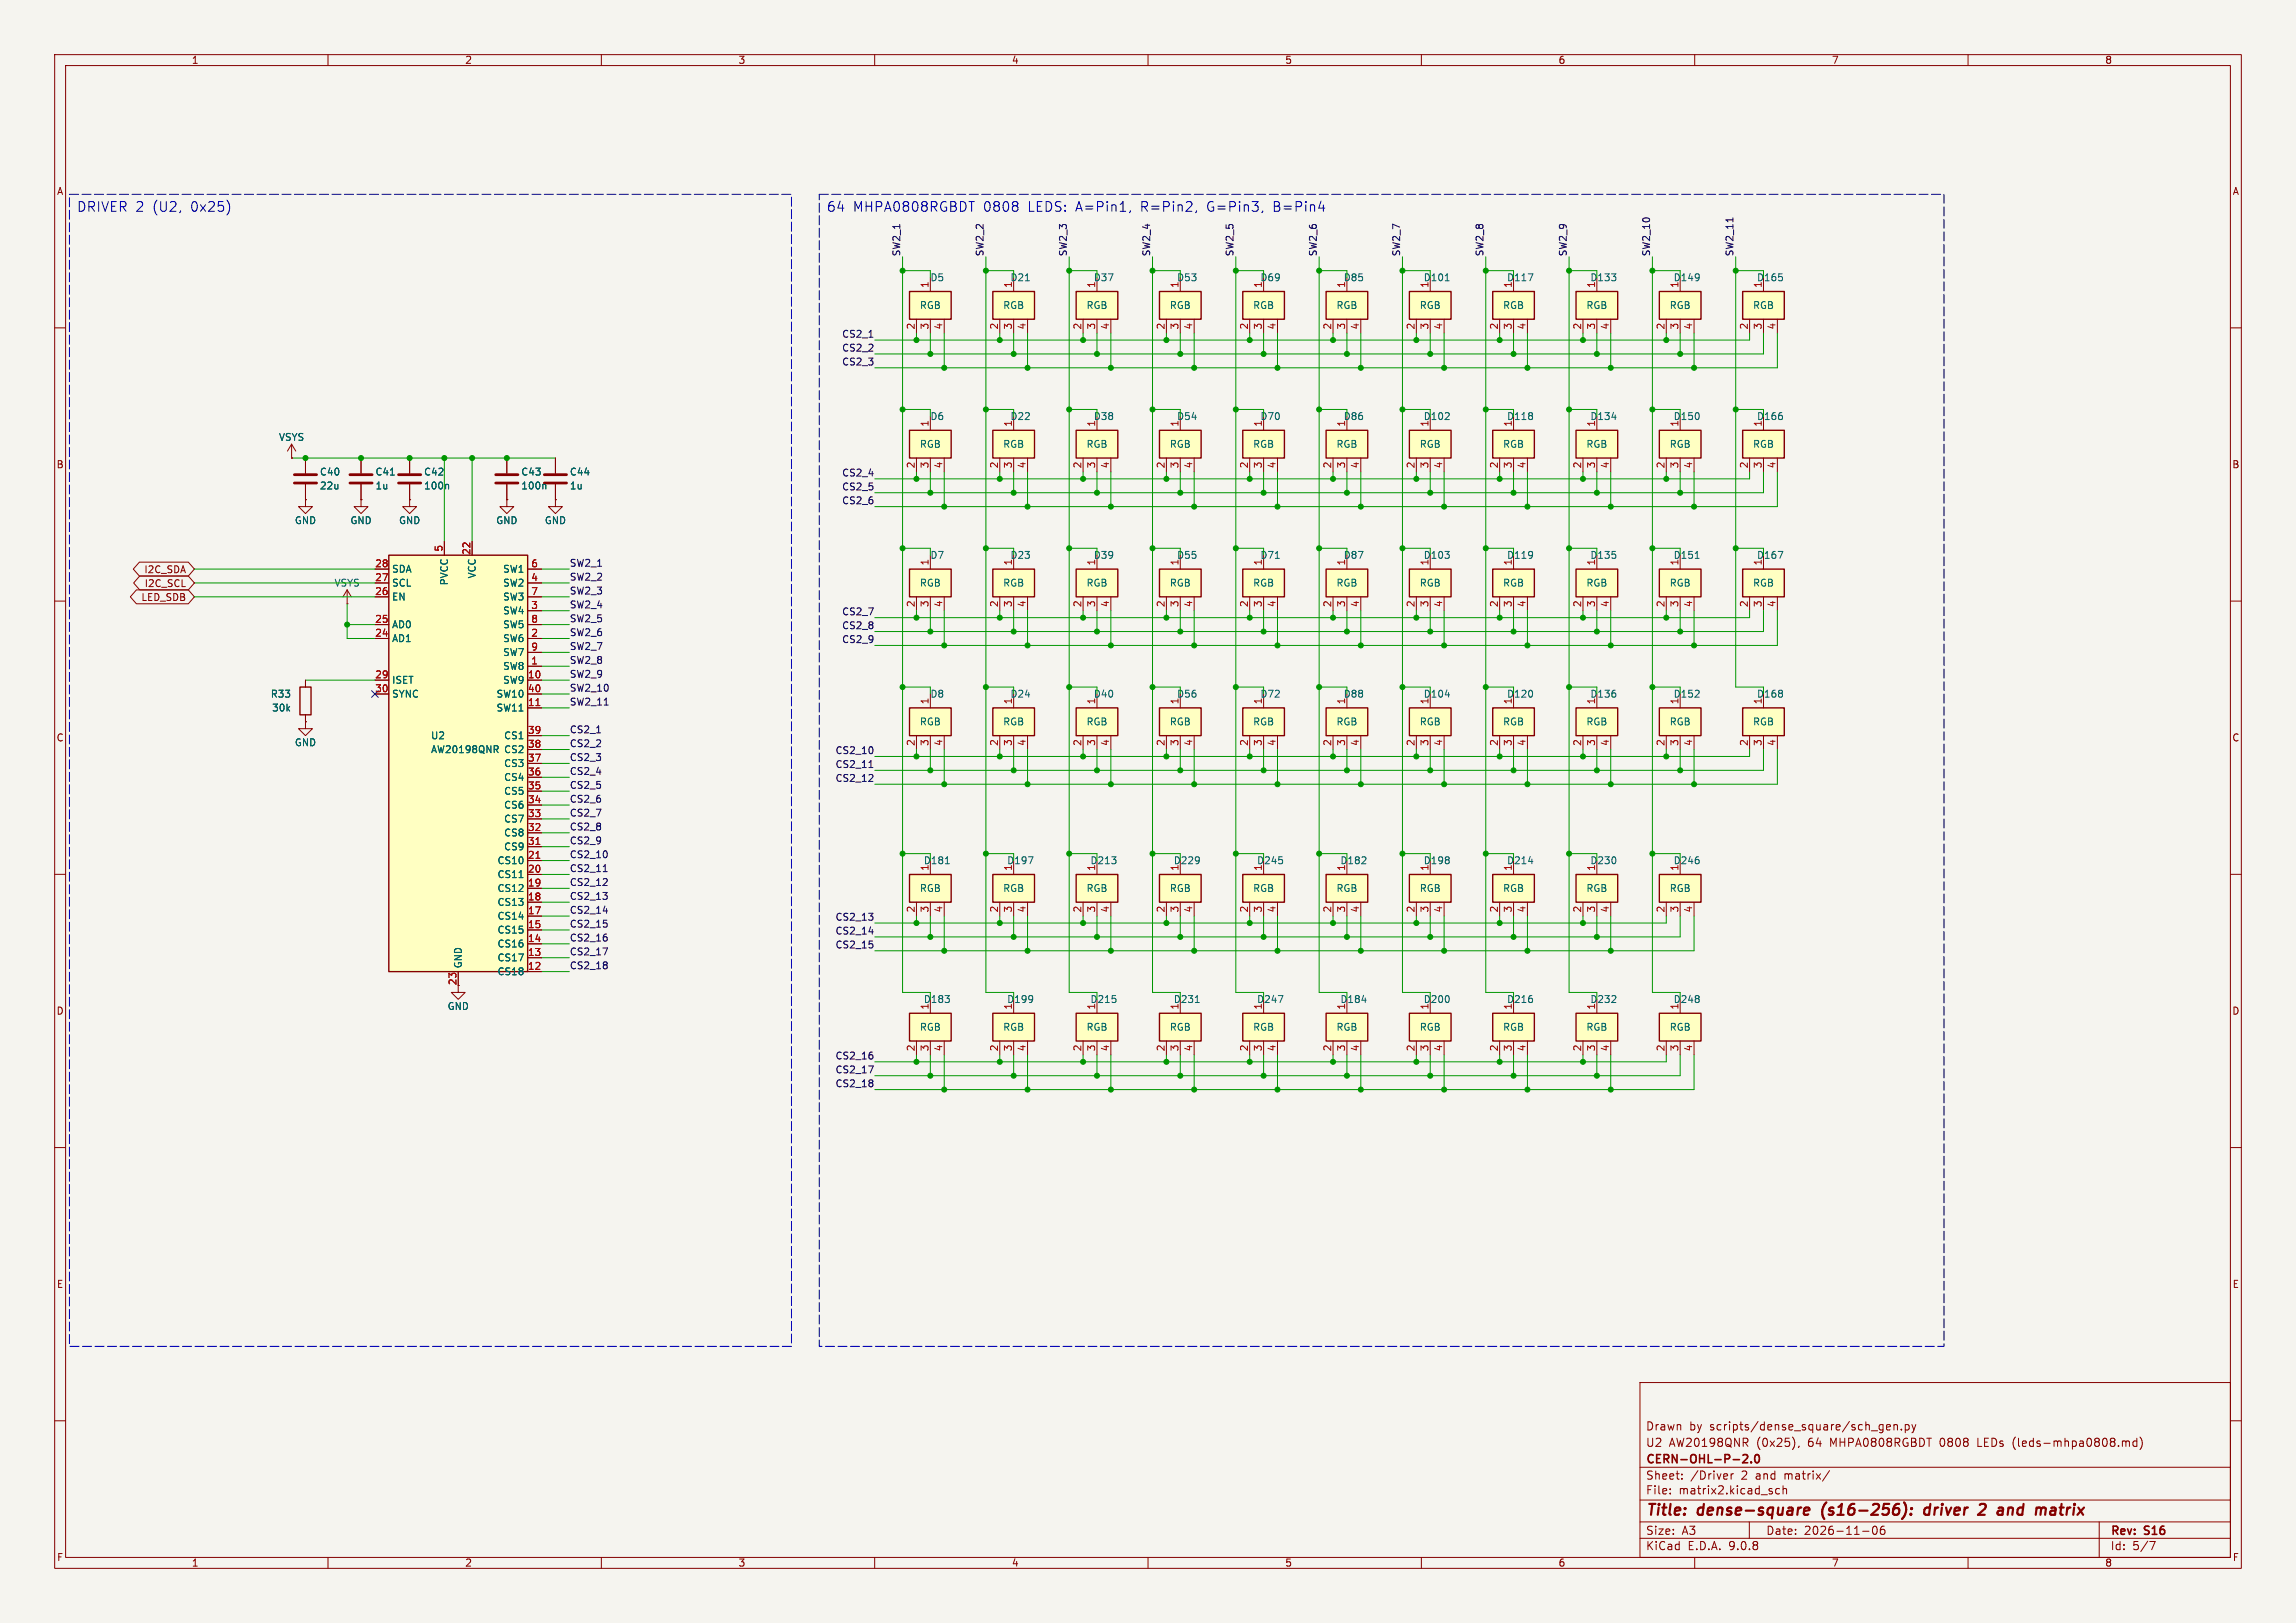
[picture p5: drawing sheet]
<svg xmlns="http://www.w3.org/2000/svg" width="420mm" height="297mm" viewBox="0 0 420 297" stroke-linecap="round" stroke-linejoin="round" font-family="sans-serif">
<defs><g id="words">
<g font-size="2.8" fill="#840000">
<text x="301" y="277.9">Title:</text>
<text x="310.6" y="277.9">dense-square</text>
<text x="334.1" y="277.9">(s16-256):</text>
<text x="353.7" y="277.9">driver</text>
<text x="364.5" y="277.9">2</text>
<text x="368.7" y="277.9">and</text>
<text x="376.5" y="277.9">matrix</text>
</g>
<g font-size="2.5" fill="#0000c2">
<text x="14" y="39">DRIVER 2</text>
<text x="27.9" y="39">(U2,</text>
<text x="34.9" y="39">0x25)</text>
<text x="151.1" y="39">64</text>
<text x="156" y="39">MHPA0808RGBDT</text>
<text x="179.9" y="39">0808</text>
<text x="188.1" y="39">LEDS: A=Pin1,</text>
<text x="208.9" y="39">R=Pin2,</text>
<text x="221.1" y="39">G=Pin3,</text>
<text x="233.3" y="39">B=Pin4</text>
</g>
<g font-size="2.1" fill="#840000">
<text x="301" y="262">Drawn</text>
<text x="309" y="262">by</text>
<text x="312.8" y="262">scripts/dense_square/sch_gen.py</text>
<text x="301" y="268.2">CERN-OHL-P-2.0</text>
<text x="301" y="265">U2</text>
<text x="305.3" y="265">AW20198QNR</text>
<text x="321.4" y="265">(0x25),</text>
<text x="330.9" y="265">64</text>
<text x="335" y="265">MHPA0808RGBDT</text>
<text x="355.3" y="265">0808</text>
<text x="362.3" y="265">LEDs</text>
<text x="368.9" y="265">(leds-mhpa0808.md)</text>
<text x="301" y="273.7">File:</text>
<text x="301" y="271">Sheet:</text>
<text x="307.1" y="273.7">matrix2.kicad_sch</text>
<text x="309.2" y="271">/Driver</text>
<text x="318.6" y="271">2</text>
<text x="321.3" y="271">and</text>
<text x="326.7" y="271">matrix/</text>
<text x="301" y="281.1">Size:</text>
<text x="307.6" y="281.1">A3</text>
<text x="323" y="281.1">Date:</text>
<text x="330" y="281.1">2026-11-06</text>
<text x="386" y="281.3">Rev:</text>
<text x="392.4" y="281.3">S16</text>
<text x="301" y="283.9">KiCad</text>
<text x="308.7" y="283.9">E.D.A.</text>
<text x="316.3" y="283.9">9.0.8</text>
<text x="386" y="283.9">Id:</text>
<text x="390.1" y="283.9">5/7</text>
</g>
<g font-size="1.8" fill="#840000">
<text x="35" y="11.9">1</text>
<text x="85" y="11.9">2</text>
<text x="135" y="11.9">3</text>
<text x="185" y="11.9">4</text>
<text x="235" y="11.9">5</text>
<text x="285" y="11.9">6</text>
<text x="335" y="11.9">7</text>
<text x="385" y="11.9">8</text>
<text x="10.3" y="35.9">A</text>
<text x="408.3" y="35.9">A</text>
<text x="10.3" y="85.9">B</text>
<text x="408.2" y="85.9">B</text>
<text x="26.3" y="105.1">I2C_SDA</text>
<text x="26.4" y="107.6">I2C_SCL</text>
<text x="25.8" y="110.2">LED_SDB</text>
<text x="10.3" y="135.9">C</text>
<text x="408.2" y="135.9">C</text>
<text x="10.3" y="185.9">D</text>
<text x="408.2" y="185.9">D</text>
<text x="10.3" y="235.9">E</text>
<text x="408.3" y="235.9">E</text>
<text x="10.3" y="285.9">F</text>
<text x="35" y="286.9">1</text>
<text x="85" y="286.9">2</text>
<text x="135" y="286.9">3</text>
<text x="185" y="286.9">4</text>
<text x="235" y="286.9">5</text>
<text x="285" y="286.9">6</text>
<text x="335" y="286.9">7</text>
<text x="385" y="286.9">8</text>
<text x="408.3" y="285.9">F</text>
</g>
<g font-size="1.8" fill="#0f0f0f">
<text x="164.8" y="47" transform="rotate(-90 164.8 47)">SW2_1</text>
<text x="180" y="47" transform="rotate(-90 180 47)">SW2_2</text>
<text x="195.2" y="47" transform="rotate(-90 195.2 47)">SW2_3</text>
<text x="210.5" y="47" transform="rotate(-90 210.5 47)">SW2_4</text>
<text x="225.7" y="47" transform="rotate(-90 225.7 47)">SW2_5</text>
<text x="241" y="47" transform="rotate(-90 241 47)">SW2_6</text>
<text x="256.2" y="47" transform="rotate(-90 256.2 47)">SW2_7</text>
<text x="271.4" y="47" transform="rotate(-90 271.4 47)">SW2_8</text>
<text x="286.7" y="47" transform="rotate(-90 286.7 47)">SW2_9</text>
<text x="301.9" y="47" transform="rotate(-90 301.9 47)">SW2_10</text>
<text x="317.2" y="47" transform="rotate(-90 317.2 47)">SW2_11</text>
<text x="154" y="64.4">CS2_2</text>
<text x="154" y="61.9">CS2_1</text>
<text x="154" y="67">CS2_3</text>
<text x="154" y="89.8">CS2_5</text>
<text x="154" y="87.3">CS2_4</text>
<text x="154" y="92.4">CS2_6</text>
<text x="104.1" y="106.3">SW2_2</text>
<text x="104.1" y="103.8">SW2_1</text>
<text x="104.1" y="108.9">SW2_3</text>
<text x="104.1" y="114">SW2_5</text>
<text x="104.1" y="111.4">SW2_4</text>
<text x="154" y="112.7">CS2_7</text>
<text x="104.1" y="116.5">SW2_6</text>
<text x="104.1" y="119">SW2_7</text>
<text x="154" y="117.8">CS2_9</text>
<text x="154" y="115.2">CS2_8</text>
<text x="104.1" y="121.6">SW2_8</text>
<text x="104.1" y="124.1">SW2_9</text>
<text x="104.1" y="126.7">SW2_10</text>
<text x="104.1" y="129.2">SW2_11</text>
<text x="104.1" y="136.8">CS2_2</text>
<text x="104.1" y="134.3">CS2_1</text>
<text x="104.1" y="139.4">CS2_3</text>
<text x="104.1" y="141.9">CS2_4</text>
<text x="152.7" y="138.1">CS2_10</text>
<text x="152.7" y="143.2">CS2_12</text>
<text x="152.7" y="140.6">CS2_11</text>
<text x="104.1" y="144.4">CS2_5</text>
<text x="104.1" y="147">CS2_6</text>
<text x="104.1" y="149.5">CS2_7</text>
<text x="104.1" y="152.1">CS2_8</text>
<text x="104.1" y="154.6">CS2_9</text>
<text x="104.1" y="159.7">CS2_11</text>
<text x="104.1" y="157.1">CS2_10</text>
<text x="104.1" y="164.8">CS2_13</text>
<text x="104.1" y="162.2">CS2_12</text>
<text x="104.1" y="167.3">CS2_14</text>
<text x="104.1" y="169.8">CS2_15</text>
<text x="104.1" y="172.4">CS2_16</text>
<text x="152.7" y="173.6">CS2_15</text>
<text x="152.7" y="171.1">CS2_14</text>
<text x="152.7" y="168.6">CS2_13</text>
<text x="104.1" y="177.5">CS2_18</text>
<text x="104.1" y="174.9">CS2_17</text>
<text x="152.7" y="194">CS2_16</text>
<text x="152.7" y="196.5">CS2_17</text>
<text x="152.7" y="199">CS2_18</text>
</g>
<g font-size="1.8" fill="#a90000">
<text x="169.9" y="52.8" transform="rotate(-90 169.9 52.8)">1</text>
<text x="185.2" y="52.8" transform="rotate(-90 185.2 52.8)">1</text>
<text x="200.4" y="52.8" transform="rotate(-90 200.4 52.8)">1</text>
<text x="215.6" y="52.8" transform="rotate(-90 215.6 52.8)">1</text>
<text x="230.9" y="52.8" transform="rotate(-90 230.9 52.8)">1</text>
<text x="246.1" y="52.8" transform="rotate(-90 246.1 52.8)">1</text>
<text x="261.4" y="52.8" transform="rotate(-90 261.4 52.8)">1</text>
<text x="276.6" y="52.8" transform="rotate(-90 276.6 52.8)">1</text>
<text x="291.8" y="52.8" transform="rotate(-90 291.8 52.8)">1</text>
<text x="307.1" y="52.8" transform="rotate(-90 307.1 52.8)">1</text>
<text x="322.3" y="52.8" transform="rotate(-90 322.3 52.8)">1</text>
<text x="167.4" y="60.4" transform="rotate(-90 167.4 60.4)">2</text>
<text x="169.9" y="60.4" transform="rotate(-90 169.9 60.4)">3</text>
<text x="172.5" y="60.4" transform="rotate(-90 172.5 60.4)">4</text>
<text x="182.6" y="60.4" transform="rotate(-90 182.6 60.4)">2</text>
<text x="185.2" y="60.4" transform="rotate(-90 185.2 60.4)">3</text>
<text x="187.7" y="60.4" transform="rotate(-90 187.7 60.4)">4</text>
<text x="197.9" y="60.4" transform="rotate(-90 197.9 60.4)">2</text>
<text x="200.4" y="60.4" transform="rotate(-90 200.4 60.4)">3</text>
<text x="202.9" y="60.4" transform="rotate(-90 202.9 60.4)">4</text>
<text x="213.1" y="60.4" transform="rotate(-90 213.1 60.4)">2</text>
<text x="215.6" y="60.4" transform="rotate(-90 215.6 60.4)">3</text>
<text x="218.2" y="60.4" transform="rotate(-90 218.2 60.4)">4</text>
<text x="228.3" y="60.4" transform="rotate(-90 228.3 60.4)">2</text>
<text x="230.9" y="60.4" transform="rotate(-90 230.9 60.4)">3</text>
<text x="233.4" y="60.4" transform="rotate(-90 233.4 60.4)">4</text>
<text x="243.6" y="60.4" transform="rotate(-90 243.6 60.4)">2</text>
<text x="246.1" y="60.4" transform="rotate(-90 246.1 60.4)">3</text>
<text x="248.7" y="60.4" transform="rotate(-90 248.7 60.4)">4</text>
<text x="258.8" y="60.4" transform="rotate(-90 258.8 60.4)">2</text>
<text x="261.4" y="60.4" transform="rotate(-90 261.4 60.4)">3</text>
<text x="263.9" y="60.4" transform="rotate(-90 263.9 60.4)">4</text>
<text x="274.1" y="60.4" transform="rotate(-90 274.1 60.4)">2</text>
<text x="276.6" y="60.4" transform="rotate(-90 276.6 60.4)">3</text>
<text x="279.1" y="60.4" transform="rotate(-90 279.1 60.4)">4</text>
<text x="289.3" y="60.4" transform="rotate(-90 289.3 60.4)">2</text>
<text x="291.8" y="60.4" transform="rotate(-90 291.8 60.4)">3</text>
<text x="294.4" y="60.4" transform="rotate(-90 294.4 60.4)">4</text>
<text x="304.5" y="60.4" transform="rotate(-90 304.5 60.4)">2</text>
<text x="307.1" y="60.4" transform="rotate(-90 307.1 60.4)">3</text>
<text x="309.6" y="60.4" transform="rotate(-90 309.6 60.4)">4</text>
<text x="319.8" y="60.4" transform="rotate(-90 319.8 60.4)">2</text>
<text x="322.3" y="60.4" transform="rotate(-90 322.3 60.4)">3</text>
<text x="324.9" y="60.4" transform="rotate(-90 324.9 60.4)">4</text>
<text x="169.9" y="78.2" transform="rotate(-90 169.9 78.2)">1</text>
<text x="185.2" y="78.2" transform="rotate(-90 185.2 78.2)">1</text>
<text x="200.4" y="78.2" transform="rotate(-90 200.4 78.2)">1</text>
<text x="215.6" y="78.2" transform="rotate(-90 215.6 78.2)">1</text>
<text x="230.9" y="78.2" transform="rotate(-90 230.9 78.2)">1</text>
<text x="246.1" y="78.2" transform="rotate(-90 246.1 78.2)">1</text>
<text x="261.4" y="78.2" transform="rotate(-90 261.4 78.2)">1</text>
<text x="276.6" y="78.2" transform="rotate(-90 276.6 78.2)">1</text>
<text x="291.8" y="78.2" transform="rotate(-90 291.8 78.2)">1</text>
<text x="307.1" y="78.2" transform="rotate(-90 307.1 78.2)">1</text>
<text x="322.3" y="78.2" transform="rotate(-90 322.3 78.2)">1</text>
<text x="167.4" y="85.8" transform="rotate(-90 167.4 85.8)">2</text>
<text x="169.9" y="85.8" transform="rotate(-90 169.9 85.8)">3</text>
<text x="172.5" y="85.8" transform="rotate(-90 172.5 85.8)">4</text>
<text x="182.6" y="85.8" transform="rotate(-90 182.6 85.8)">2</text>
<text x="185.2" y="85.8" transform="rotate(-90 185.2 85.8)">3</text>
<text x="187.7" y="85.8" transform="rotate(-90 187.7 85.8)">4</text>
<text x="197.9" y="85.8" transform="rotate(-90 197.9 85.8)">2</text>
<text x="200.4" y="85.8" transform="rotate(-90 200.4 85.8)">3</text>
<text x="202.9" y="85.8" transform="rotate(-90 202.9 85.8)">4</text>
<text x="213.1" y="85.8" transform="rotate(-90 213.1 85.8)">2</text>
<text x="215.6" y="85.8" transform="rotate(-90 215.6 85.8)">3</text>
<text x="218.2" y="85.8" transform="rotate(-90 218.2 85.8)">4</text>
<text x="228.3" y="85.8" transform="rotate(-90 228.3 85.8)">2</text>
<text x="230.9" y="85.8" transform="rotate(-90 230.9 85.8)">3</text>
<text x="233.4" y="85.8" transform="rotate(-90 233.4 85.8)">4</text>
<text x="243.6" y="85.8" transform="rotate(-90 243.6 85.8)">2</text>
<text x="246.1" y="85.8" transform="rotate(-90 246.1 85.8)">3</text>
<text x="248.7" y="85.8" transform="rotate(-90 248.7 85.8)">4</text>
<text x="258.8" y="85.8" transform="rotate(-90 258.8 85.8)">2</text>
<text x="261.4" y="85.8" transform="rotate(-90 261.4 85.8)">3</text>
<text x="263.9" y="85.8" transform="rotate(-90 263.9 85.8)">4</text>
<text x="274.1" y="85.8" transform="rotate(-90 274.1 85.8)">2</text>
<text x="276.6" y="85.8" transform="rotate(-90 276.6 85.8)">3</text>
<text x="279.1" y="85.8" transform="rotate(-90 279.1 85.8)">4</text>
<text x="289.3" y="85.8" transform="rotate(-90 289.3 85.8)">2</text>
<text x="291.8" y="85.8" transform="rotate(-90 291.8 85.8)">3</text>
<text x="294.4" y="85.8" transform="rotate(-90 294.4 85.8)">4</text>
<text x="304.5" y="85.8" transform="rotate(-90 304.5 85.8)">2</text>
<text x="307.1" y="85.8" transform="rotate(-90 307.1 85.8)">3</text>
<text x="309.6" y="85.8" transform="rotate(-90 309.6 85.8)">4</text>
<text x="319.8" y="85.8" transform="rotate(-90 319.8 85.8)">2</text>
<text x="322.3" y="85.8" transform="rotate(-90 322.3 85.8)">3</text>
<text x="324.9" y="85.8" transform="rotate(-90 324.9 85.8)">4</text>
<text x="81" y="101" transform="rotate(-90 81 101)">5</text>
<text x="86.1" y="101.6" transform="rotate(-90 86.1 101.6)">22</text>
<text x="68.5" y="103.9">28</text>
<text x="68.5" y="106.4">27</text>
<text x="97.1" y="103.9">6</text>
<text x="97.1" y="106.4">4</text>
<text x="169.9" y="103.6" transform="rotate(-90 169.9 103.6)">1</text>
<text x="185.2" y="103.6" transform="rotate(-90 185.2 103.6)">1</text>
<text x="200.4" y="103.6" transform="rotate(-90 200.4 103.6)">1</text>
<text x="215.6" y="103.6" transform="rotate(-90 215.6 103.6)">1</text>
<text x="230.9" y="103.6" transform="rotate(-90 230.9 103.6)">1</text>
<text x="246.1" y="103.6" transform="rotate(-90 246.1 103.6)">1</text>
<text x="261.4" y="103.6" transform="rotate(-90 261.4 103.6)">1</text>
<text x="276.6" y="103.6" transform="rotate(-90 276.6 103.6)">1</text>
<text x="291.8" y="103.6" transform="rotate(-90 291.8 103.6)">1</text>
<text x="307.1" y="103.6" transform="rotate(-90 307.1 103.6)">1</text>
<text x="322.3" y="103.6" transform="rotate(-90 322.3 103.6)">1</text>
<text x="68.5" y="109">26</text>
<text x="97.1" y="109">7</text>
<text x="97.1" y="111.5">3</text>
<text x="167.4" y="111.2" transform="rotate(-90 167.4 111.2)">2</text>
<text x="169.9" y="111.2" transform="rotate(-90 169.9 111.2)">3</text>
<text x="172.5" y="111.2" transform="rotate(-90 172.5 111.2)">4</text>
<text x="182.6" y="111.2" transform="rotate(-90 182.6 111.2)">2</text>
<text x="185.2" y="111.2" transform="rotate(-90 185.2 111.2)">3</text>
<text x="187.7" y="111.2" transform="rotate(-90 187.7 111.2)">4</text>
<text x="197.9" y="111.2" transform="rotate(-90 197.9 111.2)">2</text>
<text x="200.4" y="111.2" transform="rotate(-90 200.4 111.2)">3</text>
<text x="202.9" y="111.2" transform="rotate(-90 202.9 111.2)">4</text>
<text x="213.1" y="111.2" transform="rotate(-90 213.1 111.2)">2</text>
<text x="215.6" y="111.2" transform="rotate(-90 215.6 111.2)">3</text>
<text x="218.2" y="111.2" transform="rotate(-90 218.2 111.2)">4</text>
<text x="228.3" y="111.2" transform="rotate(-90 228.3 111.2)">2</text>
<text x="230.9" y="111.2" transform="rotate(-90 230.9 111.2)">3</text>
<text x="233.4" y="111.2" transform="rotate(-90 233.4 111.2)">4</text>
<text x="243.6" y="111.2" transform="rotate(-90 243.6 111.2)">2</text>
<text x="246.1" y="111.2" transform="rotate(-90 246.1 111.2)">3</text>
<text x="248.7" y="111.2" transform="rotate(-90 248.7 111.2)">4</text>
<text x="258.8" y="111.2" transform="rotate(-90 258.8 111.2)">2</text>
<text x="261.4" y="111.2" transform="rotate(-90 261.4 111.2)">3</text>
<text x="263.9" y="111.2" transform="rotate(-90 263.9 111.2)">4</text>
<text x="274.1" y="111.2" transform="rotate(-90 274.1 111.2)">2</text>
<text x="276.6" y="111.2" transform="rotate(-90 276.6 111.2)">3</text>
<text x="279.1" y="111.2" transform="rotate(-90 279.1 111.2)">4</text>
<text x="289.3" y="111.2" transform="rotate(-90 289.3 111.2)">2</text>
<text x="291.8" y="111.2" transform="rotate(-90 291.8 111.2)">3</text>
<text x="294.4" y="111.2" transform="rotate(-90 294.4 111.2)">4</text>
<text x="304.5" y="111.2" transform="rotate(-90 304.5 111.2)">2</text>
<text x="307.1" y="111.2" transform="rotate(-90 307.1 111.2)">3</text>
<text x="309.6" y="111.2" transform="rotate(-90 309.6 111.2)">4</text>
<text x="319.8" y="111.2" transform="rotate(-90 319.8 111.2)">2</text>
<text x="322.3" y="111.2" transform="rotate(-90 322.3 111.2)">3</text>
<text x="324.9" y="111.2" transform="rotate(-90 324.9 111.2)">4</text>
<text x="68.5" y="114">25</text>
<text x="68.5" y="116.6">24</text>
<text x="97.1" y="114">8</text>
<text x="97.1" y="116.6">2</text>
<text x="97.1" y="119.1">9</text>
<text x="68.5" y="124.2">29</text>
<text x="96.5" y="124.2">10</text>
<text x="97.1" y="121.7">1</text>
<text x="68.5" y="126.7">30</text>
<text x="96.5" y="126.7">40</text>
<text x="96.5" y="129.3">11</text>
<text x="169.9" y="129" transform="rotate(-90 169.9 129)">1</text>
<text x="185.2" y="129" transform="rotate(-90 185.2 129)">1</text>
<text x="200.4" y="129" transform="rotate(-90 200.4 129)">1</text>
<text x="215.6" y="129" transform="rotate(-90 215.6 129)">1</text>
<text x="230.9" y="129" transform="rotate(-90 230.9 129)">1</text>
<text x="246.1" y="129" transform="rotate(-90 246.1 129)">1</text>
<text x="261.4" y="129" transform="rotate(-90 261.4 129)">1</text>
<text x="276.6" y="129" transform="rotate(-90 276.6 129)">1</text>
<text x="291.8" y="129" transform="rotate(-90 291.8 129)">1</text>
<text x="307.1" y="129" transform="rotate(-90 307.1 129)">1</text>
<text x="322.3" y="129" transform="rotate(-90 322.3 129)">1</text>
<text x="96.5" y="134.4">39</text>
<text x="96.5" y="136.9">38</text>
<text x="167.4" y="136.6" transform="rotate(-90 167.4 136.6)">2</text>
<text x="169.9" y="136.6" transform="rotate(-90 169.9 136.6)">3</text>
<text x="172.5" y="136.6" transform="rotate(-90 172.5 136.6)">4</text>
<text x="182.6" y="136.6" transform="rotate(-90 182.6 136.6)">2</text>
<text x="185.2" y="136.6" transform="rotate(-90 185.2 136.6)">3</text>
<text x="187.7" y="136.6" transform="rotate(-90 187.7 136.6)">4</text>
<text x="197.9" y="136.6" transform="rotate(-90 197.9 136.6)">2</text>
<text x="200.4" y="136.6" transform="rotate(-90 200.4 136.6)">3</text>
<text x="202.9" y="136.6" transform="rotate(-90 202.9 136.6)">4</text>
<text x="213.1" y="136.6" transform="rotate(-90 213.1 136.6)">2</text>
<text x="215.6" y="136.6" transform="rotate(-90 215.6 136.6)">3</text>
<text x="218.2" y="136.6" transform="rotate(-90 218.2 136.6)">4</text>
<text x="228.3" y="136.6" transform="rotate(-90 228.3 136.6)">2</text>
<text x="230.9" y="136.6" transform="rotate(-90 230.9 136.6)">3</text>
<text x="233.4" y="136.6" transform="rotate(-90 233.4 136.6)">4</text>
<text x="243.6" y="136.6" transform="rotate(-90 243.6 136.6)">2</text>
<text x="246.1" y="136.6" transform="rotate(-90 246.1 136.6)">3</text>
<text x="248.7" y="136.6" transform="rotate(-90 248.7 136.6)">4</text>
<text x="258.8" y="136.6" transform="rotate(-90 258.8 136.6)">2</text>
<text x="261.4" y="136.6" transform="rotate(-90 261.4 136.6)">3</text>
<text x="263.9" y="136.6" transform="rotate(-90 263.9 136.6)">4</text>
<text x="274.1" y="136.6" transform="rotate(-90 274.1 136.6)">2</text>
<text x="276.6" y="136.6" transform="rotate(-90 276.6 136.6)">3</text>
<text x="279.1" y="136.6" transform="rotate(-90 279.1 136.6)">4</text>
<text x="289.3" y="136.6" transform="rotate(-90 289.3 136.6)">2</text>
<text x="291.8" y="136.6" transform="rotate(-90 291.8 136.6)">3</text>
<text x="294.4" y="136.6" transform="rotate(-90 294.4 136.6)">4</text>
<text x="304.5" y="136.6" transform="rotate(-90 304.5 136.6)">2</text>
<text x="307.1" y="136.6" transform="rotate(-90 307.1 136.6)">3</text>
<text x="309.6" y="136.6" transform="rotate(-90 309.6 136.6)">4</text>
<text x="319.8" y="136.6" transform="rotate(-90 319.8 136.6)">2</text>
<text x="322.3" y="136.6" transform="rotate(-90 322.3 136.6)">3</text>
<text x="324.9" y="136.6" transform="rotate(-90 324.9 136.6)">4</text>
<text x="96.5" y="139.4">37</text>
<text x="96.5" y="142">36</text>
<text x="96.5" y="144.5">35</text>
<text x="96.5" y="147.1">34</text>
<text x="96.5" y="149.6">33</text>
<text x="96.5" y="152.1">32</text>
<text x="96.5" y="154.7">31</text>
<text x="96.5" y="157.2">21</text>
<text x="96.5" y="159.8">20</text>
<text x="169.9" y="159.5" transform="rotate(-90 169.9 159.5)">1</text>
<text x="185.2" y="159.5" transform="rotate(-90 185.2 159.5)">1</text>
<text x="200.4" y="159.5" transform="rotate(-90 200.4 159.5)">1</text>
<text x="215.6" y="159.5" transform="rotate(-90 215.6 159.5)">1</text>
<text x="230.9" y="159.5" transform="rotate(-90 230.9 159.5)">1</text>
<text x="246.1" y="159.5" transform="rotate(-90 246.1 159.5)">1</text>
<text x="261.4" y="159.5" transform="rotate(-90 261.4 159.5)">1</text>
<text x="276.6" y="159.5" transform="rotate(-90 276.6 159.5)">1</text>
<text x="291.8" y="159.5" transform="rotate(-90 291.8 159.5)">1</text>
<text x="307.1" y="159.5" transform="rotate(-90 307.1 159.5)">1</text>
<text x="96.5" y="162.3">19</text>
<text x="96.5" y="164.8">18</text>
<text x="96.5" y="167.4">17</text>
<text x="167.4" y="167.1" transform="rotate(-90 167.4 167.1)">2</text>
<text x="169.9" y="167.1" transform="rotate(-90 169.9 167.1)">3</text>
<text x="172.5" y="167.1" transform="rotate(-90 172.5 167.1)">4</text>
<text x="182.6" y="167.1" transform="rotate(-90 182.6 167.1)">2</text>
<text x="185.2" y="167.1" transform="rotate(-90 185.2 167.1)">3</text>
<text x="187.7" y="167.1" transform="rotate(-90 187.7 167.1)">4</text>
<text x="197.9" y="167.1" transform="rotate(-90 197.9 167.1)">2</text>
<text x="200.4" y="167.1" transform="rotate(-90 200.4 167.1)">3</text>
<text x="202.9" y="167.1" transform="rotate(-90 202.9 167.1)">4</text>
<text x="213.1" y="167.1" transform="rotate(-90 213.1 167.1)">2</text>
<text x="215.6" y="167.1" transform="rotate(-90 215.6 167.1)">3</text>
<text x="218.2" y="167.1" transform="rotate(-90 218.2 167.1)">4</text>
<text x="228.3" y="167.1" transform="rotate(-90 228.3 167.1)">2</text>
<text x="230.9" y="167.1" transform="rotate(-90 230.9 167.1)">3</text>
<text x="233.4" y="167.1" transform="rotate(-90 233.4 167.1)">4</text>
<text x="243.6" y="167.1" transform="rotate(-90 243.6 167.1)">2</text>
<text x="246.1" y="167.1" transform="rotate(-90 246.1 167.1)">3</text>
<text x="248.7" y="167.1" transform="rotate(-90 248.7 167.1)">4</text>
<text x="258.8" y="167.1" transform="rotate(-90 258.8 167.1)">2</text>
<text x="261.4" y="167.1" transform="rotate(-90 261.4 167.1)">3</text>
<text x="263.9" y="167.1" transform="rotate(-90 263.9 167.1)">4</text>
<text x="274.1" y="167.1" transform="rotate(-90 274.1 167.1)">2</text>
<text x="276.6" y="167.1" transform="rotate(-90 276.6 167.1)">3</text>
<text x="279.1" y="167.1" transform="rotate(-90 279.1 167.1)">4</text>
<text x="289.3" y="167.1" transform="rotate(-90 289.3 167.1)">2</text>
<text x="291.8" y="167.1" transform="rotate(-90 291.8 167.1)">3</text>
<text x="294.4" y="167.1" transform="rotate(-90 294.4 167.1)">4</text>
<text x="304.5" y="167.1" transform="rotate(-90 304.5 167.1)">2</text>
<text x="307.1" y="167.1" transform="rotate(-90 307.1 167.1)">3</text>
<text x="309.6" y="167.1" transform="rotate(-90 309.6 167.1)">4</text>
<text x="96.5" y="169.9">15</text>
<text x="96.5" y="172.5">14</text>
<text x="96.5" y="175">13</text>
<text x="96.5" y="177.5">12</text>
<text x="83.6" y="180.4" transform="rotate(-90 83.6 180.4)">23</text>
<text x="169.9" y="184.9" transform="rotate(-90 169.9 184.9)">1</text>
<text x="185.2" y="184.9" transform="rotate(-90 185.2 184.9)">1</text>
<text x="200.4" y="184.9" transform="rotate(-90 200.4 184.9)">1</text>
<text x="215.6" y="184.9" transform="rotate(-90 215.6 184.9)">1</text>
<text x="230.9" y="184.9" transform="rotate(-90 230.9 184.9)">1</text>
<text x="246.1" y="184.9" transform="rotate(-90 246.1 184.9)">1</text>
<text x="261.4" y="184.9" transform="rotate(-90 261.4 184.9)">1</text>
<text x="276.6" y="184.9" transform="rotate(-90 276.6 184.9)">1</text>
<text x="291.8" y="184.9" transform="rotate(-90 291.8 184.9)">1</text>
<text x="307.1" y="184.9" transform="rotate(-90 307.1 184.9)">1</text>
<text x="167.4" y="192.5" transform="rotate(-90 167.4 192.5)">2</text>
<text x="169.9" y="192.5" transform="rotate(-90 169.9 192.5)">3</text>
<text x="172.5" y="192.5" transform="rotate(-90 172.5 192.5)">4</text>
<text x="182.6" y="192.5" transform="rotate(-90 182.6 192.5)">2</text>
<text x="185.2" y="192.5" transform="rotate(-90 185.2 192.5)">3</text>
<text x="187.7" y="192.5" transform="rotate(-90 187.7 192.5)">4</text>
<text x="197.9" y="192.5" transform="rotate(-90 197.9 192.5)">2</text>
<text x="200.4" y="192.5" transform="rotate(-90 200.4 192.5)">3</text>
<text x="202.9" y="192.5" transform="rotate(-90 202.9 192.5)">4</text>
<text x="213.1" y="192.5" transform="rotate(-90 213.1 192.5)">2</text>
<text x="215.6" y="192.5" transform="rotate(-90 215.6 192.5)">3</text>
<text x="218.2" y="192.5" transform="rotate(-90 218.2 192.5)">4</text>
<text x="228.3" y="192.5" transform="rotate(-90 228.3 192.5)">2</text>
<text x="230.9" y="192.5" transform="rotate(-90 230.9 192.5)">3</text>
<text x="233.4" y="192.5" transform="rotate(-90 233.4 192.5)">4</text>
<text x="243.6" y="192.5" transform="rotate(-90 243.6 192.5)">2</text>
<text x="246.1" y="192.5" transform="rotate(-90 246.1 192.5)">3</text>
<text x="248.7" y="192.5" transform="rotate(-90 248.7 192.5)">4</text>
<text x="258.8" y="192.5" transform="rotate(-90 258.8 192.5)">2</text>
<text x="261.4" y="192.5" transform="rotate(-90 261.4 192.5)">3</text>
<text x="263.9" y="192.5" transform="rotate(-90 263.9 192.5)">4</text>
<text x="274.1" y="192.5" transform="rotate(-90 274.1 192.5)">2</text>
<text x="276.6" y="192.5" transform="rotate(-90 276.6 192.5)">3</text>
<text x="279.1" y="192.5" transform="rotate(-90 279.1 192.5)">4</text>
<text x="289.3" y="192.5" transform="rotate(-90 289.3 192.5)">2</text>
<text x="291.8" y="192.5" transform="rotate(-90 291.8 192.5)">3</text>
<text x="294.4" y="192.5" transform="rotate(-90 294.4 192.5)">4</text>
<text x="304.5" y="192.5" transform="rotate(-90 304.5 192.5)">2</text>
<text x="307.1" y="192.5" transform="rotate(-90 307.1 192.5)">3</text>
<text x="309.6" y="192.5" transform="rotate(-90 309.6 192.5)">4</text>
</g>
<g font-size="1.8" fill="#006464">
<text x="170.1" y="51.7">D5</text>
<text x="184.7" y="51.7">D21</text>
<text x="200" y="51.7">D37</text>
<text x="215.2" y="51.7">D53</text>
<text x="230.5" y="51.7">D69</text>
<text x="245.7" y="51.7">D85</text>
<text x="260.3" y="51.7">D101</text>
<text x="275.6" y="51.7">D117</text>
<text x="290.8" y="51.7">D133</text>
<text x="306.1" y="51.7">D149</text>
<text x="321.3" y="51.7">D165</text>
<text x="168.2" y="56.7">RGB</text>
<text x="183.4" y="56.7">RGB</text>
<text x="198.7" y="56.7">RGB</text>
<text x="213.9" y="56.7">RGB</text>
<text x="229.1" y="56.7">RGB</text>
<text x="244.4" y="56.7">RGB</text>
<text x="259.6" y="56.7">RGB</text>
<text x="274.9" y="56.7">RGB</text>
<text x="290.1" y="56.7">RGB</text>
<text x="305.3" y="56.7">RGB</text>
<text x="320.6" y="56.7">RGB</text>
<text x="170.1" y="77.1">D6</text>
<text x="184.7" y="77.1">D22</text>
<text x="200" y="77.1">D38</text>
<text x="215.2" y="77.1">D54</text>
<text x="230.5" y="77.1">D70</text>
<text x="245.7" y="77.1">D86</text>
<text x="260.3" y="77.1">D102</text>
<text x="275.6" y="77.1">D118</text>
<text x="290.8" y="77.1">D134</text>
<text x="306.1" y="77.1">D150</text>
<text x="321.3" y="77.1">D166</text>
<text x="50.9" y="80.9">VSYS</text>
<text x="168.2" y="82.1">RGB</text>
<text x="183.4" y="82.1">RGB</text>
<text x="198.7" y="82.1">RGB</text>
<text x="213.9" y="82.1">RGB</text>
<text x="229.1" y="82.1">RGB</text>
<text x="244.4" y="82.1">RGB</text>
<text x="259.6" y="82.1">RGB</text>
<text x="274.9" y="82.1">RGB</text>
<text x="290.1" y="82.1">RGB</text>
<text x="305.3" y="82.1">RGB</text>
<text x="320.6" y="82.1">RGB</text>
<text x="58.4" y="87.2">C40</text>
<text x="58.4" y="89.8">22u</text>
<text x="68.6" y="89.8">1u</text>
<text x="68.6" y="87.2">C41</text>
<text x="77.5" y="89.8">100n</text>
<text x="77.5" y="87.2">C42</text>
<text x="95.3" y="89.8">100n</text>
<text x="95.3" y="87.2">C43</text>
<text x="104.1" y="89.8">1u</text>
<text x="104.1" y="87.2">C44</text>
<text x="53.8" y="96.1">GND</text>
<text x="64" y="96.1">GND</text>
<text x="72.9" y="96.1">GND</text>
<text x="90.7" y="96.1">GND</text>
<text x="99.6" y="96.1">GND</text>
<text x="61.1" y="107.5">VSYS</text>
<text x="71.6" y="105">SDA</text>
<text x="71.6" y="107.5">SCL</text>
<text x="82.1" y="107.2" transform="rotate(-90 82.1 107.2)">PVCC</text>
<text x="87.2" y="105.9" transform="rotate(-90 87.2 105.9)">VCC</text>
<text x="91.9" y="105">SW1</text>
<text x="91.9" y="107.5">SW2</text>
<text x="168.2" y="107.5">RGB</text>
<text x="170.1" y="102.5">D7</text>
<text x="183.4" y="107.5">RGB</text>
<text x="184.7" y="102.5">D23</text>
<text x="198.7" y="107.5">RGB</text>
<text x="200" y="102.5">D39</text>
<text x="213.9" y="107.5">RGB</text>
<text x="215.2" y="102.5">D55</text>
<text x="229.1" y="107.5">RGB</text>
<text x="230.5" y="102.5">D71</text>
<text x="244.4" y="107.5">RGB</text>
<text x="245.7" y="102.5">D87</text>
<text x="259.6" y="107.5">RGB</text>
<text x="260.3" y="102.5">D103</text>
<text x="274.9" y="107.5">RGB</text>
<text x="275.6" y="102.5">D119</text>
<text x="290.1" y="107.5">RGB</text>
<text x="290.8" y="102.5">D135</text>
<text x="305.3" y="107.5">RGB</text>
<text x="306.1" y="102.5">D151</text>
<text x="320.6" y="107.5">RGB</text>
<text x="321.3" y="102.5">D167</text>
<text x="71.6" y="110.1">EN</text>
<text x="91.9" y="110.1">SW3</text>
<text x="91.9" y="112.6">SW4</text>
<text x="71.6" y="115.2">AD0</text>
<text x="71.6" y="117.7">AD1</text>
<text x="91.9" y="115.2">SW5</text>
<text x="91.9" y="117.7">SW6</text>
<text x="71.6" y="125.3">ISET</text>
<text x="91.9" y="120.2">SW7</text>
<text x="91.9" y="122.8">SW8</text>
<text x="91.9" y="125.3">SW9</text>
<text x="49.4" y="127.9">R33</text>
<text x="49.7" y="130.4">30k</text>
<text x="71.6" y="127.9">SYNC</text>
<text x="90.7" y="127.9">SW10</text>
<text x="90.7" y="130.4">SW11</text>
<text x="170.1" y="127.9">D8</text>
<text x="184.7" y="127.9">D24</text>
<text x="200" y="127.9">D40</text>
<text x="215.2" y="127.9">D56</text>
<text x="230.5" y="127.9">D72</text>
<text x="245.7" y="127.9">D88</text>
<text x="260.3" y="127.9">D104</text>
<text x="275.6" y="127.9">D120</text>
<text x="290.8" y="127.9">D136</text>
<text x="306.1" y="127.9">D152</text>
<text x="321.3" y="127.9">D168</text>
<text x="53.8" y="136.8">GND</text>
<text x="78.7" y="135.5">U2</text>
<text x="92.1" y="135.5">CS1</text>
<text x="168.2" y="132.9">RGB</text>
<text x="183.4" y="132.9">RGB</text>
<text x="198.7" y="132.9">RGB</text>
<text x="213.9" y="132.9">RGB</text>
<text x="229.1" y="132.9">RGB</text>
<text x="244.4" y="132.9">RGB</text>
<text x="259.6" y="132.9">RGB</text>
<text x="274.9" y="132.9">RGB</text>
<text x="290.1" y="132.9">RGB</text>
<text x="305.3" y="132.9">RGB</text>
<text x="320.6" y="132.9">RGB</text>
<text x="78.7" y="138">AW20198QNR</text>
<text x="92.1" y="138">CS2</text>
<text x="92.1" y="140.6">CS3</text>
<text x="92.1" y="143.1">CS4</text>
<text x="92.1" y="145.6">CS5</text>
<text x="92.1" y="148.2">CS6</text>
<text x="92.1" y="150.7">CS7</text>
<text x="92.1" y="153.3">CS8</text>
<text x="92.1" y="155.8">CS9</text>
<text x="90.9" y="158.3">CS10</text>
<text x="90.9" y="160.9">CS11</text>
<text x="168.9" y="158.3">D181</text>
<text x="184.1" y="158.3">D197</text>
<text x="199.4" y="158.3">D213</text>
<text x="214.6" y="158.3">D229</text>
<text x="229.9" y="158.3">D245</text>
<text x="245.1" y="158.3">D182</text>
<text x="260.3" y="158.3">D198</text>
<text x="275.6" y="158.3">D214</text>
<text x="290.8" y="158.3">D230</text>
<text x="306.1" y="158.3">D246</text>
<text x="90.9" y="163.4">CS12</text>
<text x="90.9" y="166">CS13</text>
<text x="168.2" y="163.4">RGB</text>
<text x="183.4" y="163.4">RGB</text>
<text x="198.7" y="163.4">RGB</text>
<text x="213.9" y="163.4">RGB</text>
<text x="229.1" y="163.4">RGB</text>
<text x="244.4" y="163.4">RGB</text>
<text x="259.6" y="163.4">RGB</text>
<text x="274.9" y="163.4">RGB</text>
<text x="290.1" y="163.4">RGB</text>
<text x="305.3" y="163.4">RGB</text>
<text x="90.9" y="168.5">CS14</text>
<text x="90.9" y="171">CS15</text>
<text x="90.9" y="173.6">CS16</text>
<text x="84.7" y="177.3" transform="rotate(-90 84.7 177.3)">GND</text>
<text x="90.9" y="176.1">CS17</text>
<text x="90.9" y="178.7">CS18</text>
<text x="81.8" y="185">GND</text>
<text x="168.9" y="183.7">D183</text>
<text x="184.1" y="183.7">D199</text>
<text x="199.4" y="183.7">D215</text>
<text x="214.6" y="183.7">D231</text>
<text x="229.9" y="183.7">D247</text>
<text x="245.1" y="183.7">D184</text>
<text x="260.3" y="183.7">D200</text>
<text x="275.6" y="183.7">D216</text>
<text x="290.8" y="183.7">D232</text>
<text x="306.1" y="183.7">D248</text>
<text x="168.2" y="188.8">RGB</text>
<text x="183.4" y="188.8">RGB</text>
<text x="198.7" y="188.8">RGB</text>
<text x="213.9" y="188.8">RGB</text>
<text x="229.1" y="188.8">RGB</text>
<text x="244.4" y="188.8">RGB</text>
<text x="259.6" y="188.8">RGB</text>
<text x="274.9" y="188.8">RGB</text>
<text x="290.1" y="188.8">RGB</text>
<text x="305.3" y="188.8">RGB</text>
</g>
</g></defs>
<path d="M0 0h420v297h-420z" fill="#f5f4ef" stroke="#f5f4ef" stroke-width=".18"/>
<g fill="none" stroke="#840000" stroke-width=".18">
<path d="M10 10h400v277h-400zM12 12h396v273h-396zM60 10v2M110 10v2M160 10v2M210 10v2M260 10v2M310 10v2M360 10v2M10 60h2M408 60h2M10 110h2"/>
<path d="M408 110h2M10 160h2M408 160h2M10 210h2M408 210h2M300 253h108v32h-108zM10 260h2M300 278.5h108M300 274.5h108M300 268.5h108M305.5 273.2v.2M305.5 272.5v.1"/>
<path d="M307.7 270.5v.2M307.7 269.8v.1M316.7 269.7v1M317.1 269.7l-.3 .1-.1 .2M320 278.5v3M325.5 272.5l-.4-.1-.3 .3v.4l.1 .2h.6M326.2 272.5l.2-.1 .3 .1 .1 .9M326.2 271.9v1.5M329.1 264.6l-.2 .3M334.7 269.1l-1.3 1.9M342.7 279.4a.81 .81 0 0 0 .3 1.4l.2-.2 .2-.4-.2-.8M344.2 279.4a1.17 1.17 0 0 0-.1 1.3h.6l.1-.6-.3-.2h-.4l-.2 .2"/>
<path d="M345.1 261.2l.7-.2-.1-.2-.4-.1-.2 .2 .1 .7h.5M346.4 260.8l.3-.1 .3 .1 .1 .9M346.4 260.7v1M347.8 261.5v.2M348.5 260.8l.4-.1 .3 .3v.4l-.1 .2h-.6M348.5 260.7v1.5M349.7 260.7l.4 1M350.1 261.7l-.4 .5M350.4 260.7l-.3 1M368.3 263.6v1M384 278.5v6.5M388.7 263.7l.2 .2"/>
<path d="M388.9 263.9v.8M388.9 263.9l.2-.2 .3 .1 .1 .9M390.9 263.8l-.5-.1-.2 .3v.4l.1 .2h.6M390.9 263.2v1.5M391.4 263a1.72 1.72 0 0 1 0 2.3M408 260h2M60 285v2M110 285v2M160 285v2M210 285v2M260 285v2M300 281.5h108"/>
<path d="M310 285v2M340.7 280.2h1.2M360 285v2M393.2 282.1h1l-.6 1.5"/>
</g>
<g fill="none" stroke="#840000" stroke-width=".4">
<path d="M330 276.5l1-.2-.1-.3-.2-.1-.5 .1-.3 .9 .3 .3 .6-.1M333.4 276.3v1.1M348.3 274.9a2.32 2.32 0 0 1-.3 3M349.5 277l.1 .1-.1 .1M349.5 277l-.1 .1 .1 .1M349.5 277v.2M349.7 276v.2M349.7 276l.1 .1-.1 .1M349.7 276l-.1 .1 .1 .1M353 276a.66 .66 0 0 0-1 .3v.5l.1 .3 .2 .1 .6-.1M353.1 275.2l-.2 2M362.4 275.2h.5a.45 .45 0 0 1 .3 .6l-.1 .3-1.3 1.1h1.2"/>
<path d="M367.4 275.9l-.2 1.3M368 275.9l-.6 .2M375.8 275.9l-.6 .1M375.8 276.4h-.5a.4 .4 0 0 0-.3 .4 .4 .4 0 0 0 .2 .4h.5"/>
</g>
<path d="M318.8 266.3l.6-.1 .2 .1 .1 .3-.9 1.1h.9M320.3 267.5v.2M321.1 266.3l.2-.1a.8 .8 0 0 1 .5 .7 .8 .8 0 0 1-.5 .8l-.2-.2-.1-.4z" fill="none" stroke="#840000" stroke-width=".3"/>
<path d="M242.6 185.4h7.6v5.1h-7.6z" fill="#ffffc2"/>
<path d="M242.6 185.4h7.6v5.1h-7.6z" fill="none" stroke="#840000" stroke-width=".25"/>
<path d="M74.9 91.4v1.3h1.3l-1.3 1.3-1.2-1.3h1.2M74.9 91.4h.1M243.8 190.5v2.5M246.4 182.9v2.5M246.4 190.5v2.5M248.9 190.5v2.5" fill="none" stroke="#840000" stroke-width=".18"/>
<path d="M249.1 183h.8" fill="none" stroke="#006464" stroke-width=".18"/>
<path d="M242.6 160h7.6v5.1h-7.6z" fill="#ffffc2"/>
<path d="M242.6 160h7.6v5.1h-7.6z" fill="none" stroke="#840000" stroke-width=".25"/>
<path d="M246.4 157.5v2.5M243.8 165.1v2.5M246.4 165.1v2.5M248.9 165.1v2.5" fill="none" stroke="#840000" stroke-width=".18"/>
<path d="M273 104.1h7.7v5.1h-7.7z" fill="#ffffc2"/>
<path d="M273 104.1h7.7v5.1h-7.7z" fill="none" stroke="#840000" stroke-width=".25"/>
<path d="M274.3 109.2v2.6M276.9 101.6v2.5M276.9 109.2v2.6M279.4 109.2v2.6" fill="none" stroke="#840000" stroke-width=".18"/>
<path d="M288.3 104.1h7.6v5.1h-7.6z" fill="#ffffc2"/>
<path d="M288.3 104.1h7.6v5.1h-7.6z" fill="none" stroke="#840000" stroke-width=".25"/>
<path d="M55.9 91.4v1.3h1.2l-1.2 1.3-1.3-1.3h1.3M55.9 91.4h.1M92.7 91.4v1.3h1.3l-1.3 1.3-1.3-1.3h1.3M92.7 91.4h.1M92.7 83.8v2.8M92.7 88.6v2.8M101.6 91.4v1.3h1.3l-1.3 1.3-1.3-1.3h1.3M101.6 91.4h.1M289.6 109.2v2.6M292.1 101.6v2.5M292.1 109.2v2.6M294.6 109.2v2.6" fill="none" stroke="#840000" stroke-width=".18"/>
<path d="M90.7 86.9h4M90.7 88.4h4" fill="none" stroke="#840000" stroke-width=".51"/>
<path d="M99.7 88.6l.1 .2v.7" fill="none" stroke="#006464" stroke-width=".18"/>
<path d="M227.3 129.5h7.6v5.1h-7.6z" fill="#ffffc2"/>
<path d="M227.3 129.5h7.6v5.1h-7.6z" fill="none" stroke="#840000" stroke-width=".25"/>
<path d="M228.6 134.6v2.6M231.1 127v2.5M231.1 134.6v2.6M233.7 134.6v2.6" fill="none" stroke="#840000" stroke-width=".18"/>
<path d="M212.1 129.5h7.6v5.1h-7.6z" fill="#ffffc2"/>
<path d="M212.1 129.5h7.6v5.1h-7.6z" fill="none" stroke="#840000" stroke-width=".25"/>
<path d="M55.9 83.8v2.8M55.9 88.6v2.8M101.6 83.8v2.8M101.6 88.6v2.8M213.4 134.6v2.6M215.9 127v2.5M215.9 134.6v2.6M218.4 134.6v2.6" fill="none" stroke="#840000" stroke-width=".18"/>
<path d="M53.8 86.9h4.1M53.8 88.4h4.1M99.6 86.9h4M99.6 88.4h4" fill="none" stroke="#840000" stroke-width=".51"/>
<path d="M257.8 185.4h7.6v5.1h-7.6z" fill="#ffffc2"/>
<path d="M257.8 185.4h7.6v5.1h-7.6z" fill="none" stroke="#840000" stroke-width=".25"/>
<path d="M74.9 83.8v2.8M74.9 88.6v2.8M259.1 190.5v2.5M261.6 182.9v2.5M261.6 190.5v2.5M264.2 190.5v2.5" fill="none" stroke="#840000" stroke-width=".18"/>
<path d="M72.9 86.9h4.1M72.9 88.4h4.1" fill="none" stroke="#840000" stroke-width=".51"/>
<path d="M81.9 88.6l.2 .2v.7" fill="none" stroke="#006464" stroke-width=".18"/>
<path d="M227.3 185.4h7.6v5.1h-7.6z" fill="#ffffc2"/>
<path d="M227.3 185.4h7.6v5.1h-7.6z" fill="none" stroke="#840000" stroke-width=".25"/>
<path d="M228.6 190.5v2.5M231.1 182.9v2.5M231.1 190.5v2.5M233.7 190.5v2.5" fill="none" stroke="#840000" stroke-width=".18"/>
<path d="M233.8 182.2h.9l-.6 1.3" fill="none" stroke="#006464" stroke-width=".18"/>
<path d="M212.1 160h7.6v5.1h-7.6z" fill="#ffffc2"/>
<path d="M212.1 160h7.6v5.1h-7.6z" fill="none" stroke="#840000" stroke-width=".25"/>
<path d="M215.9 157.5v2.5M213.4 165.1v2.5M215.9 165.1v2.5M218.4 165.1v2.5" fill="none" stroke="#840000" stroke-width=".18"/>
<path d="M212.1 185.4h7.6v5.1h-7.6z" fill="#ffffc2"/>
<path d="M212.1 185.4h7.6v5.1h-7.6z" fill="none" stroke="#840000" stroke-width=".25"/>
<path d="M213.4 190.5v2.5M215.9 182.9v2.5M215.9 190.5v2.5M218.4 190.5v2.5" fill="none" stroke="#840000" stroke-width=".18"/>
<path d="M218.7 183.5h.7" fill="none" stroke="#006464" stroke-width=".18"/>
<path d="M227.3 160h7.6v5.1h-7.6z" fill="#ffffc2"/>
<path d="M227.3 160h7.6v5.1h-7.6z" fill="none" stroke="#840000" stroke-width=".25"/>
<path d="M231.1 157.5v2.5M228.6 165.1v2.5M231.1 165.1v2.5M233.7 165.1v2.5" fill="none" stroke="#840000" stroke-width=".18"/>
<path d="M303.5 53.3h7.6v5.1h-7.6z" fill="#ffffc2"/>
<path d="M303.5 53.3h7.6v5.1h-7.6z" fill="none" stroke="#840000" stroke-width=".25"/>
<path d="M304.8 58.4v2.6M307.3 50.8v2.5M307.3 58.4v2.6M309.9 58.4v2.6" fill="none" stroke="#840000" stroke-width=".18"/>
<path d="M288.3 53.3h7.6v5.1h-7.6z" fill="#ffffc2"/>
<path d="M288.3 53.3h7.6v5.1h-7.6z" fill="none" stroke="#840000" stroke-width=".25"/>
<path d="M289.6 58.4v2.6M292.1 50.8v2.5M292.1 58.4v2.6M294.6 58.4v2.6" fill="none" stroke="#840000" stroke-width=".18"/>
<path d="M303.5 78.7h7.6v5.1h-7.6z" fill="#ffffc2"/>
<path d="M303.5 78.7h7.6v5.1h-7.6z" fill="none" stroke="#840000" stroke-width=".25"/>
<path d="M307.3 76.2v2.5M304.8 83.8v2.6M307.3 83.8v2.6M309.9 83.8v2.6" fill="none" stroke="#840000" stroke-width=".18"/>
<path d="M288.3 78.7h7.6v5.1h-7.6z" fill="#ffffc2"/>
<path d="M288.3 78.7h7.6v5.1h-7.6z" fill="none" stroke="#840000" stroke-width=".25"/>
<path d="M292.1 76.2v2.5M289.6 83.8v2.6M292.1 83.8v2.6M294.6 83.8v2.6" fill="none" stroke="#840000" stroke-width=".18"/>
<path d="M294.9 76.4h.7" fill="none" stroke="#006464" stroke-width=".18"/>
<path d="M257.8 160h7.6v5.1h-7.6z" fill="#ffffc2"/>
<path d="M257.8 160h7.6v5.1h-7.6z" fill="none" stroke="#840000" stroke-width=".25"/>
<path d="M261.6 157.5v2.5M259.1 165.1v2.5M261.6 165.1v2.5M264.2 165.1v2.5" fill="none" stroke="#840000" stroke-width=".18"/>
<path d="M273 78.7h7.7v5.1h-7.7z" fill="#ffffc2"/>
<path d="M273 78.7h7.7v5.1h-7.7z" fill="none" stroke="#840000" stroke-width=".25"/>
<path d="M276.9 76.2v2.5M274.3 83.8v2.6M276.9 83.8v2.6M279.4 83.8v2.6" fill="none" stroke="#840000" stroke-width=".18"/>
<path d="M273 53.3h7.7v5.1h-7.7z" fill="#ffffc2"/>
<path d="M273 53.3h7.7v5.1h-7.7z" fill="none" stroke="#840000" stroke-width=".25"/>
<path d="M274.3 58.4v2.6M276.9 50.8v2.5M276.9 58.4v2.6M279.4 58.4v2.6" fill="none" stroke="#840000" stroke-width=".18"/>
<path d="M279.6 50.1h.8l-.5 1.3" fill="none" stroke="#006464" stroke-width=".18"/>
<path d="M318.8 129.5h7.6v5.1h-7.6z" fill="#ffffc2"/>
<path d="M318.8 129.5h7.6v5.1h-7.6z" fill="none" stroke="#840000" stroke-width=".25"/>
<path d="M320 134.6v2.6M322.6 127v2.5M322.6 134.6v2.6M325.1 134.6v2.6" fill="none" stroke="#840000" stroke-width=".18"/>
<path d="M227.3 104.1h7.6v5.1h-7.6z" fill="#ffffc2"/>
<path d="M227.3 104.1h7.6v5.1h-7.6z" fill="none" stroke="#840000" stroke-width=".25"/>
<path d="M228.6 109.2v2.6M231.1 101.6v2.5M231.1 109.2v2.6M233.7 109.2v2.6" fill="none" stroke="#840000" stroke-width=".18"/>
<path d="M233.3 102.2h.7" fill="none" stroke="#006464" stroke-width=".18"/>
<path d="M166.4 185.4h7.6v5.1h-7.6z" fill="#ffffc2"/>
<path d="M166.4 185.4h7.6v5.1h-7.6z" fill="none" stroke="#840000" stroke-width=".25"/>
<path d="M167.6 190.5v2.5M170.2 182.9v2.5M170.2 190.5v2.5M172.7 190.5v2.5" fill="none" stroke="#840000" stroke-width=".18"/>
<path d="M181.6 160h7.6v5.1h-7.6z" fill="#ffffc2"/>
<path d="M181.6 160h7.6v5.1h-7.6z" fill="none" stroke="#840000" stroke-width=".25"/>
<path d="M185.4 157.5v2.5M182.9 165.1v2.5M185.4 165.1v2.5M188 165.1v2.5" fill="none" stroke="#840000" stroke-width=".18"/>
<path d="M188.1 156.8h.9l-.6 1.3" fill="none" stroke="#006464" stroke-width=".18"/>
<path d="M196.8 160h7.7v5.1h-7.7z" fill="#ffffc2"/>
<path d="M196.8 160h7.7v5.1h-7.7z" fill="none" stroke="#840000" stroke-width=".25"/>
<path d="M200.7 157.5v2.5M198.1 165.1v2.5M200.7 165.1v2.5M203.2 165.1v2.5" fill="none" stroke="#840000" stroke-width=".18"/>
<path d="M166.4 129.5h7.6v5.1h-7.6z" fill="#ffffc2"/>
<path d="M166.4 129.5h7.6v5.1h-7.6z" fill="none" stroke="#840000" stroke-width=".25"/>
<path d="M167.6 134.6v2.6M170.2 127v2.5M170.2 134.6v2.6M172.7 134.6v2.6" fill="none" stroke="#840000" stroke-width=".18"/>
<path d="M196.8 129.5h7.7v5.1h-7.7z" fill="#ffffc2"/>
<path d="M196.8 129.5h7.7v5.1h-7.7z" fill="none" stroke="#840000" stroke-width=".25"/>
<path d="M198.1 134.6v2.6M200.7 127v2.5M200.7 134.6v2.6M203.2 134.6v2.6" fill="none" stroke="#840000" stroke-width=".18"/>
<path d="M181.6 129.5h7.6v5.1h-7.6z" fill="#ffffc2"/>
<path d="M181.6 129.5h7.6v5.1h-7.6z" fill="none" stroke="#840000" stroke-width=".25"/>
<path d="M182.9 134.6v2.6M185.4 127v2.5M185.4 134.6v2.6M188 134.6v2.6" fill="none" stroke="#840000" stroke-width=".18"/>
<path d="M303.5 185.4h7.6v5.1h-7.6z" fill="#ffffc2"/>
<path d="M303.5 185.4h7.6v5.1h-7.6z" fill="none" stroke="#840000" stroke-width=".25"/>
<path d="M304.8 190.5v2.5M307.3 182.9v2.5M307.3 190.5v2.5M309.9 190.5v2.5" fill="none" stroke="#840000" stroke-width=".18"/>
<path d="M288.3 185.4h7.6v5.1h-7.6z" fill="#ffffc2"/>
<path d="M288.3 185.4h7.6v5.1h-7.6z" fill="none" stroke="#840000" stroke-width=".25"/>
<path d="M289.6 190.5v2.5M292.1 182.9v2.5M292.1 190.5v2.5M294.6 190.5v2.5" fill="none" stroke="#840000" stroke-width=".18"/>
<path d="M273 185.4h7.7v5.1h-7.7z" fill="#ffffc2"/>
<path d="M273 185.4h7.7v5.1h-7.7z" fill="none" stroke="#840000" stroke-width=".25"/>
<path d="M83.8 180.3v1.3h1.3l-1.3 1.3-1.3-1.3h1.3M274.3 190.5v2.5M276.9 182.9v2.5M276.9 190.5v2.5M279.4 190.5v2.5" fill="none" stroke="#840000" stroke-width=".18"/>
<path d="M71.1 101.6h25.4v76.2h-25.4z" fill="#ffffc2"/>
<path d="M71.1 101.6h25.4v76.2h-25.4zM54.9 125.7h2v5.1h-2z" fill="none" stroke="#840000" stroke-width=".25"/>
<g fill="none" stroke="#840000" stroke-width=".18">
<path d="M53.3 83.8h.1M53.3 81.3l-.7 1.3M53.3 81.3l.8 1.3M53.3 81.3v2.5M81.3 99.1v2.5M86.4 99.1v2.5M68.6 104.1h2.5M68.6 106.7h2.5M68.6 109.2h2.5M68.6 114.3h2.5M68.6 116.8h2.5M96.5 104.1h2.6"/>
<path d="M96.5 106.7h2.6M96.5 109.2h2.6M96.5 114.3h2.6M96.5 116.8h2.6M96.5 111.8h2.6M96.5 119.4h2.6M55.9 132.1v1.3h1.2l-1.2 1.2-1.3-1.2h1.3M55.9 132.1h.1M55.9 124.5v1.2M55.9 130.8v1.3M68.6 124.5h2.5M68.6 127h2.5"/>
<path d="M96.5 124.5h2.6M96.5 127h2.6M96.5 121.9h2.6M96.5 129.5h2.6M96.5 134.6h2.6M96.5 137.2h2.6M96.5 139.7h2.6M96.5 142.2h2.6M96.5 144.8h2.6M96.5 147.3h2.6M96.5 149.9h2.6M96.5 152.4h2.6"/>
<path d="M96.5 154.9h2.6M96.5 157.5h2.6M83.8 177.8v2.5M96.5 160h2.6M96.5 162.6h2.6M96.5 165.1h2.6M96.5 167.6h2.6M96.5 170.2h2.6M96.5 172.7h2.6M96.5 175.3h2.6M96.5 177.8h2.6"/>
</g>
<path d="M98 129.1h.8M98 154.5h.8M98 157.1h.8" fill="none" stroke="#a90000" stroke-width=".18"/>
<path d="M90.7 137.1l.4 .6M90.9 136.5l.2 .2v.3l-.2 .1M94.9 160.6h.8" fill="none" stroke="#006464" stroke-width=".18"/>
<path d="M288.3 129.5h7.6v5.1h-7.6z" fill="#ffffc2"/>
<path d="M288.3 129.5h7.6v5.1h-7.6z" fill="none" stroke="#840000" stroke-width=".25"/>
<path d="M289.6 134.6v2.6M292.1 127v2.5M292.1 134.6v2.6M294.6 134.6v2.6" fill="none" stroke="#840000" stroke-width=".18"/>
<path d="M257.8 104.1h7.6v5.1h-7.6z" fill="#ffffc2"/>
<path d="M257.8 104.1h7.6v5.1h-7.6z" fill="none" stroke="#840000" stroke-width=".25"/>
<path d="M259.1 109.2v2.6M261.6 101.6v2.5M261.6 109.2v2.6M264.2 109.2v2.6" fill="none" stroke="#840000" stroke-width=".18"/>
<path d="M166.4 160h7.6v5.1h-7.6z" fill="#ffffc2"/>
<path d="M166.4 160h7.6v5.1h-7.6z" fill="none" stroke="#840000" stroke-width=".25"/>
<path d="M170.2 157.5v2.5M167.6 165.1v2.5M170.2 165.1v2.5M172.7 165.1v2.5" fill="none" stroke="#840000" stroke-width=".18"/>
<path d="M172.9 158.1h.8" fill="none" stroke="#006464" stroke-width=".18"/>
<path d="M273 160h7.7v5.1h-7.7z" fill="#ffffc2"/>
<path d="M273 160h7.7v5.1h-7.7z" fill="none" stroke="#840000" stroke-width=".25"/>
<path d="M276.9 157.5v2.5M274.3 165.1v2.5M276.9 165.1v2.5M279.4 165.1v2.5" fill="none" stroke="#840000" stroke-width=".18"/>
<path d="M279.6 157.6h.8" fill="none" stroke="#006464" stroke-width=".18"/>
<path d="M242.6 104.1h7.6v5.1h-7.6z" fill="#ffffc2"/>
<path d="M242.6 104.1h7.6v5.1h-7.6z" fill="none" stroke="#840000" stroke-width=".25"/>
<path d="M243.8 109.2v2.6M246.4 101.6v2.5M246.4 109.2v2.6M248.9 109.2v2.6" fill="none" stroke="#840000" stroke-width=".18"/>
<path d="M196.8 185.4h7.7v5.1h-7.7z" fill="#ffffc2"/>
<path d="M196.8 185.4h7.7v5.1h-7.7z" fill="none" stroke="#840000" stroke-width=".25"/>
<path d="M63.5 110.5h.1M63.5 108l-.8 1.2M63.5 108l.8 1.2M63.5 108v2.5M198.1 190.5v2.5M200.7 182.9v2.5M200.7 190.5v2.5M203.2 190.5v2.5" fill="none" stroke="#840000" stroke-width=".18"/>
<path d="M242.6 78.7h7.6v5.1h-7.6z" fill="#ffffc2"/>
<path d="M242.6 78.7h7.6v5.1h-7.6z" fill="none" stroke="#840000" stroke-width=".25"/>
<path d="M246.4 76.2v2.5M243.8 83.8v2.6M246.4 83.8v2.6M248.9 83.8v2.6" fill="none" stroke="#840000" stroke-width=".18"/>
<path d="M288.3 160h7.6v5.1h-7.6z" fill="#ffffc2"/>
<path d="M288.3 160h7.6v5.1h-7.6z" fill="none" stroke="#840000" stroke-width=".25"/>
<path d="M292.1 157.5v2.5M289.6 165.1v2.5M292.1 165.1v2.5M294.6 165.1v2.5" fill="none" stroke="#840000" stroke-width=".18"/>
<path d="M303.5 160h7.6v5.1h-7.6z" fill="#ffffc2"/>
<path d="M303.5 160h7.6v5.1h-7.6z" fill="none" stroke="#840000" stroke-width=".25"/>
<path d="M307.3 157.5v2.5M304.8 165.1v2.5M307.3 165.1v2.5M309.9 165.1v2.5" fill="none" stroke="#840000" stroke-width=".18"/>
<path d="M181.6 185.4h7.6v5.1h-7.6z" fill="#ffffc2"/>
<path d="M181.6 185.4h7.6v5.1h-7.6z" fill="none" stroke="#840000" stroke-width=".25"/>
<path d="M182.9 190.5v2.5M185.4 182.9v2.5M185.4 190.5v2.5M188 190.5v2.5" fill="none" stroke="#840000" stroke-width=".18"/>
<path d="M257.8 78.7h7.6v5.1h-7.6z" fill="#ffffc2"/>
<path d="M257.8 78.7h7.6v5.1h-7.6z" fill="none" stroke="#840000" stroke-width=".25"/>
<path d="M261.6 76.2v2.5M66 91.4v1.3h1.3l-1.3 1.3-1.2-1.3h1.2M66 91.4h.1M66 83.8v2.8M66 88.6v2.8M259.1 83.8v2.6M261.6 83.8v2.6M264.2 83.8v2.6" fill="none" stroke="#840000" stroke-width=".18"/>
<path d="M64 86.9h4.1M64 88.4h4.1" fill="none" stroke="#840000" stroke-width=".51"/>
<path d="M71.4 86.9h.7" fill="none" stroke="#006464" stroke-width=".18"/>
<path d="M257.8 53.3h7.6v5.1h-7.6z" fill="#ffffc2"/>
<path d="M257.8 53.3h7.6v5.1h-7.6z" fill="none" stroke="#840000" stroke-width=".25"/>
<path d="M259.1 58.4v2.6M261.6 50.8v2.5M261.6 58.4v2.6M264.2 58.4v2.6" fill="none" stroke="#840000" stroke-width=".18"/>
<path d="M264.4 51.4h.7" fill="none" stroke="#006464" stroke-width=".18"/>
<path d="M318.8 78.7h7.6v5.1h-7.6z" fill="#ffffc2"/>
<path d="M318.8 78.7h7.6v5.1h-7.6z" fill="none" stroke="#840000" stroke-width=".25"/>
<path d="M322.6 76.2v2.5M320 83.8v2.6M322.6 83.8v2.6M325.1 83.8v2.6" fill="none" stroke="#840000" stroke-width=".18"/>
<path d="M166.4 104.1h7.6v5.1h-7.6z" fill="#ffffc2"/>
<path d="M166.4 104.1h7.6v5.1h-7.6z" fill="none" stroke="#840000" stroke-width=".25"/>
<path d="M167.6 109.2v2.6M170.2 101.6v2.5M170.2 109.2v2.6M172.7 109.2v2.6" fill="none" stroke="#840000" stroke-width=".18"/>
<path d="M166.4 78.7h7.6v5.1h-7.6z" fill="#ffffc2"/>
<path d="M166.4 78.7h7.6v5.1h-7.6z" fill="none" stroke="#840000" stroke-width=".25"/>
<path d="M170.2 76.2v2.5M167.6 83.8v2.6M170.2 83.8v2.6M172.7 83.8v2.6" fill="none" stroke="#840000" stroke-width=".18"/>
<path d="M303.5 104.1h7.6v5.1h-7.6z" fill="#ffffc2"/>
<path d="M303.5 104.1h7.6v5.1h-7.6z" fill="none" stroke="#840000" stroke-width=".25"/>
<path d="M304.8 109.2v2.6M307.3 101.6v2.5M307.3 109.2v2.6M309.9 109.2v2.6" fill="none" stroke="#840000" stroke-width=".18"/>
<path d="M310.1 102.2h.7" fill="none" stroke="#006464" stroke-width=".18"/>
<path d="M181.6 78.7h7.6v5.1h-7.6z" fill="#ffffc2"/>
<path d="M181.6 78.7h7.6v5.1h-7.6z" fill="none" stroke="#840000" stroke-width=".25"/>
<path d="M185.4 76.2v2.5M182.9 83.8v2.6M185.4 83.8v2.6M188 83.8v2.6" fill="none" stroke="#840000" stroke-width=".18"/>
<path d="M181.6 53.3h7.6v5.1h-7.6z" fill="#ffffc2"/>
<path d="M181.6 53.3h7.6v5.1h-7.6z" fill="none" stroke="#840000" stroke-width=".25"/>
<path d="M182.9 58.4v2.6M185.4 50.8v2.5M185.4 58.4v2.6M188 58.4v2.6" fill="none" stroke="#840000" stroke-width=".18"/>
<path d="M187.6 51.4h.7" fill="none" stroke="#006464" stroke-width=".18"/>
<path d="M166.4 53.3h7.6v5.1h-7.6z" fill="#ffffc2"/>
<path d="M166.4 53.3h7.6v5.1h-7.6z" fill="none" stroke="#840000" stroke-width=".25"/>
<path d="M167.6 58.4v2.6M170.2 50.8v2.5M170.2 58.4v2.6M172.7 58.4v2.6" fill="none" stroke="#840000" stroke-width=".18"/>
<path d="M318.8 104.1h7.6v5.1h-7.6z" fill="#ffffc2"/>
<path d="M318.8 104.1h7.6v5.1h-7.6z" fill="none" stroke="#840000" stroke-width=".25"/>
<path d="M320 109.2v2.6M322.6 101.6v2.5M322.6 109.2v2.6M325.1 109.2v2.6" fill="none" stroke="#840000" stroke-width=".18"/>
<path d="M325.3 100.9h.8l-.5 1.3" fill="none" stroke="#006464" stroke-width=".18"/>
<path d="M212.1 104.1h7.6v5.1h-7.6z" fill="#ffffc2"/>
<path d="M212.1 104.1h7.6v5.1h-7.6z" fill="none" stroke="#840000" stroke-width=".25"/>
<path d="M213.4 109.2v2.6M215.9 101.6v2.5M215.9 109.2v2.6M218.4 109.2v2.6" fill="none" stroke="#840000" stroke-width=".18"/>
<path d="M196.8 53.3h7.7v5.1h-7.7z" fill="#ffffc2"/>
<path d="M196.8 53.3h7.7v5.1h-7.7z" fill="none" stroke="#840000" stroke-width=".25"/>
<path d="M198.1 58.4v2.6M200.7 50.8v2.5M200.7 58.4v2.6M203.2 58.4v2.6" fill="none" stroke="#840000" stroke-width=".18"/>
<path d="M196.8 104.1h7.7v5.1h-7.7z" fill="#ffffc2"/>
<path d="M196.8 104.1h7.7v5.1h-7.7z" fill="none" stroke="#840000" stroke-width=".25"/>
<path d="M198.1 109.2v2.6M200.7 101.6v2.5M200.7 109.2v2.6M203.2 109.2v2.6" fill="none" stroke="#840000" stroke-width=".18"/>
<path d="M196.8 78.7h7.7v5.1h-7.7z" fill="#ffffc2"/>
<path d="M196.8 78.7h7.7v5.1h-7.7z" fill="none" stroke="#840000" stroke-width=".25"/>
<path d="M200.7 76.2v2.5M198.1 83.8v2.6M200.7 83.8v2.6M203.2 83.8v2.6" fill="none" stroke="#840000" stroke-width=".18"/>
<path d="M212.1 78.7h7.6v5.1h-7.6z" fill="#ffffc2"/>
<path d="M212.1 78.7h7.6v5.1h-7.6z" fill="none" stroke="#840000" stroke-width=".25"/>
<path d="M215.9 76.2v2.5M213.4 83.8v2.6M215.9 83.8v2.6M218.4 83.8v2.6" fill="none" stroke="#840000" stroke-width=".18"/>
<path d="M212.1 53.3h7.6v5.1h-7.6z" fill="#ffffc2"/>
<path d="M212.1 53.3h7.6v5.1h-7.6z" fill="none" stroke="#840000" stroke-width=".25"/>
<path d="M213.4 58.4v2.6M215.9 50.8v2.5M215.9 58.4v2.6M218.4 58.4v2.6" fill="none" stroke="#840000" stroke-width=".18"/>
<path d="M227.3 53.3h7.6v5.1h-7.6z" fill="#ffffc2"/>
<path d="M227.3 53.3h7.6v5.1h-7.6z" fill="none" stroke="#840000" stroke-width=".25"/>
<path d="M228.6 58.4v2.6M231.1 50.8v2.5M231.1 58.4v2.6M233.7 58.4v2.6" fill="none" stroke="#840000" stroke-width=".18"/>
<path d="M227.3 78.7h7.6v5.1h-7.6z" fill="#ffffc2"/>
<path d="M227.3 78.7h7.6v5.1h-7.6z" fill="none" stroke="#840000" stroke-width=".25"/>
<path d="M231.1 76.2v2.5M228.6 83.8v2.6M231.1 83.8v2.6M233.7 83.8v2.6" fill="none" stroke="#840000" stroke-width=".18"/>
<path d="M257.8 129.5h7.6v5.1h-7.6z" fill="#ffffc2"/>
<path d="M257.8 129.5h7.6v5.1h-7.6z" fill="none" stroke="#840000" stroke-width=".25"/>
<path d="M259.1 134.6v2.6M261.6 127v2.5M261.6 134.6v2.6M264.2 134.6v2.6" fill="none" stroke="#840000" stroke-width=".18"/>
<path d="M264.4 127.2h.8" fill="none" stroke="#006464" stroke-width=".18"/>
<path d="M242.6 129.5h7.6v5.1h-7.6z" fill="#ffffc2"/>
<path d="M242.6 129.5h7.6v5.1h-7.6z" fill="none" stroke="#840000" stroke-width=".25"/>
<path d="M243.8 134.6v2.6M246.4 127v2.5M246.4 134.6v2.6M248.9 134.6v2.6" fill="none" stroke="#840000" stroke-width=".18"/>
<path d="M181.6 104.1h7.6v5.1h-7.6z" fill="#ffffc2"/>
<path d="M181.6 104.1h7.6v5.1h-7.6z" fill="none" stroke="#840000" stroke-width=".25"/>
<path d="M182.9 109.2v2.6M185.4 101.6v2.5M185.4 109.2v2.6M188 109.2v2.6" fill="none" stroke="#840000" stroke-width=".18"/>
<path d="M273 129.5h7.7v5.1h-7.7z" fill="#ffffc2"/>
<path d="M273 129.5h7.7v5.1h-7.7z" fill="none" stroke="#840000" stroke-width=".25"/>
<path d="M274.3 134.6v2.6M276.9 127v2.5M276.9 134.6v2.6M279.4 134.6v2.6" fill="none" stroke="#840000" stroke-width=".18"/>
<path d="M318.8 53.3h7.6v5.1h-7.6z" fill="#ffffc2"/>
<path d="M318.8 53.3h7.6v5.1h-7.6z" fill="none" stroke="#840000" stroke-width=".25"/>
<path d="M320 58.4v2.6M322.6 50.8v2.5M322.6 58.4v2.6M325.1 58.4v2.6" fill="none" stroke="#840000" stroke-width=".18"/>
<path d="M242.6 53.3h7.6v5.1h-7.6z" fill="#ffffc2"/>
<path d="M242.6 53.3h7.6v5.1h-7.6z" fill="none" stroke="#840000" stroke-width=".25"/>
<path d="M243.8 58.4v2.6M246.4 50.8v2.5M246.4 58.4v2.6M248.9 58.4v2.6" fill="none" stroke="#840000" stroke-width=".18"/>
<path d="M303.5 129.5h7.6v5.1h-7.6z" fill="#ffffc2"/>
<path d="M303.5 129.5h7.6v5.1h-7.6z" fill="none" stroke="#840000" stroke-width=".25"/>
<g fill="none" stroke="#840000" stroke-width=".18">
<path d="M53.3 83.8h.1M55.9 91.4h.1M55.9 83.8v2.8M55.9 88.6v2.8M66 91.4h.1M66 83.8v2.8M66 88.6v2.8M74.9 91.4h.1M74.9 83.8v2.8M74.9 88.6v2.8M81.3 99.1v2.5M86.4 99.1v2.5"/>
<path d="M92.7 91.4h.1M92.7 83.8v2.8M92.7 88.6v2.8M101.6 91.4h.1M101.6 83.8v2.8M101.6 88.6v2.8M25 107.9h9.4l1.2 1.3-1.2 1.3h-9.4l-1.2-1.3zM25.5 102.9h8.9l1.2 1.2-1.2 1.3h-8.9l-1.1-1.3zM25.6 105.4h8.8l1.2 1.3-1.2 1.3h-8.8l-1.2-1.3zM68.6 104.1h2.5M68.6 106.7h2.5M68.6 109.2h2.5"/>
<path d="M68.6 114.3h2.5M68.6 116.8h2.5M96.5 104.1h2.6M96.5 106.7h2.6M96.5 109.2h2.6M96.5 114.3h2.6M96.5 116.8h2.6M96.5 111.8h2.6M96.5 119.4h2.6M55.9 132.1h.1M55.9 124.5v1.2M55.9 130.8v1.3"/>
<path d="M68.6 124.5h2.5M68.6 127h2.5M96.5 124.5h2.6M96.5 127h2.6M96.5 121.9h2.6M96.5 129.5h2.6M96.5 134.6h2.6M96.5 137.2h2.6M96.5 139.7h2.6M304.8 134.6v2.6M307.3 127v2.5M307.3 134.6v2.6"/>
<path d="M309.9 134.6v2.6M96.5 142.2h2.6M96.5 144.8h2.6M96.5 147.3h2.6M96.5 149.9h2.6M96.5 152.4h2.6M96.5 154.9h2.6M96.5 157.5h2.6M83.8 177.8v2.5M96.5 160h2.6M96.5 162.6h2.6M96.5 165.1h2.6"/>
<path d="M96.5 167.6h2.6M96.5 170.2h2.6M96.5 172.7h2.6M96.5 175.3h2.6M96.5 177.8h2.6"/>
</g>
<g fill="none" stroke="#0f0f0f" stroke-width=".18">
<path d="M317 39.9v.7M159 61.7h.7M109.1 134.1h.8M110.5 129h.8M110.3 159.5h.8M158.9 143h.8M159 140.5h.7M159.6 141.8v.5M110.3 162h.8M110.3 173.5h.8l-.5 1.2M110.3 166.7h.8M111 160.9v.4"/>
<path d="M159 170.5h.7M159.6 172.8v.6M158.9 195.1h.8l-.5 1.2"/>
</g>
<g fill="none" stroke="#009600" stroke-width=".18">
<path d="M165.1 47v134.6h5.1v1.3M165.1 49.5h5.1v1.3M180.3 49.5h5.1v1.3M180.3 47v134.6h5.1v1.3M195.6 47v134.6h5.1v1.3M195.6 49.5h5.1v1.3M210.8 47v134.6h5.1v1.3M210.8 49.5h5.1v1.3M226.1 47v134.6h5v1.3M226.1 49.5h5v1.3M241.3 47v134.6h5.1v1.3M241.3 49.5h5.1v1.3"/>
<path d="M256.5 47v134.6h5.1v1.3M256.5 49.5h5.1v1.3M271.8 47v134.6h5.1v1.3M271.8 49.5h5.1v1.3M287 47v134.6h5.1v1.3M287 49.5h5.1v1.3M302.3 47v134.6h5v1.3M302.3 49.5h5v1.3M317.5 47v78.7h5.1v1.3M317.5 49.5h5.1v1.3M165.1 74.9h5.1v1.3M167.6 61v1.2"/>
<path d="M170.2 61v3.8M172.7 61v6.3M180.3 74.9h5.1v1.3M182.9 61v1.2M185.4 61v3.8M188 61v6.3M195.6 74.9h5.1v1.3M198.1 61v1.2M200.7 61v3.8M203.2 61v6.3M210.8 74.9h5.1v1.3M213.4 61v1.2"/>
<path d="M215.9 61v3.8M218.4 61v6.3M226.1 74.9h5v1.3M228.6 61v1.2M231.1 61v3.8M233.7 61v6.3M241.3 74.9h5.1v1.3M243.8 61v1.2M246.4 61v3.8M248.9 61v6.3M256.5 74.9h5.1v1.3M259.1 61v1.2"/>
<path d="M261.6 61v3.8M264.2 61v6.3M271.8 74.9h5.1v1.3M274.3 61v1.2M276.9 61v3.8M279.4 61v6.3M287 74.9h5.1v1.3M289.6 61v1.2M292.1 61v3.8M294.6 61v6.3M302.3 74.9h5v1.3M304.8 61v1.2"/>
<path d="M307.3 61v3.8M309.9 61v6.3M317.5 74.9h5.1v1.3M320 61v1.2h-160M322.6 61v3.8h-162.6M325.1 61v6.3h-165.1M53.3 83.8h48.3M81.3 83.8v15.3M86.4 83.8v15.3M167.6 86.4v1.2M170.2 86.4v3.8M172.7 86.4v6.3"/>
<path d="M182.9 86.4v1.2M185.4 86.4v3.8M188 86.4v6.3M198.1 86.4v1.2M200.7 86.4v3.8M203.2 86.4v6.3M213.4 86.4v1.2M215.9 86.4v3.8M218.4 86.4v6.3M228.6 86.4v1.2M231.1 86.4v3.8M233.7 86.4v6.3"/>
<path d="M243.8 86.4v1.2M246.4 86.4v3.8M248.9 86.4v6.3M259.1 86.4v1.2M261.6 86.4v3.8M264.2 86.4v6.3M274.3 86.4v1.2M276.9 86.4v3.8M279.4 86.4v6.3M289.6 86.4v1.2M292.1 86.4v3.8M294.6 86.4v6.3"/>
<path d="M304.8 86.4v1.2M307.3 86.4v3.8M309.9 86.4v6.3M320 86.4v1.2h-160M322.6 86.4v3.8h-162.6M325.1 86.4v6.3h-165.1M35.6 104.1h33M35.6 109.2h33M35.6 106.7h33M63.5 114.3h5.1M63.5 110.5v6.3h5.1M99.1 104.1h5"/>
<path d="M99.1 109.2h5M99.1 111.8h5M99.1 114.3h5M99.1 116.8h5M99.1 119.4h5M99.1 106.7h5M165.1 100.3h5.1v1.3M167.6 111.8v1.2M170.2 111.8v3.8M172.7 111.8v6.3M180.3 100.3h5.1v1.3M182.9 111.8v1.2"/>
<path d="M185.4 111.8v3.8M188 111.8v6.3M195.6 100.3h5.1v1.3M198.1 111.8v1.2M200.7 111.8v3.8M203.2 111.8v6.3M210.8 100.3h5.1v1.3M213.4 111.8v1.2M215.9 111.8v3.8M218.4 111.8v6.3M226.1 100.3h5v1.3M228.6 111.8v1.2"/>
<path d="M231.1 111.8v3.8M233.7 111.8v6.3M241.3 100.3h5.1v1.3M243.8 111.8v1.2M246.4 111.8v3.8M248.9 111.8v6.3M256.5 100.3h5.1v1.3M259.1 111.8v1.2M261.6 111.8v3.8M264.2 111.8v6.3M271.8 100.3h5.1v1.3M274.3 111.8v1.2"/>
<path d="M276.9 111.8v3.8M279.4 111.8v6.3M287 100.3h5.1v1.3M289.6 111.8v1.2M292.1 111.8v3.8M294.6 111.8v6.3M302.3 100.3h5v1.3M304.8 111.8v1.2M307.3 111.8v3.8M309.9 111.8v6.3M317.5 100.3h5.1v1.3M320 111.8v1.2h-160"/>
<path d="M322.6 111.8v3.8h-162.6M325.1 111.8v6.3h-165.1M55.9 124.5h12.7M99.1 134.6h5M99.1 137.2h5M99.1 139.7h5M99.1 129.5h5M99.1 121.9h5M99.1 124.5h5M99.1 127h5M165.1 125.7h5.1v1.3M167.6 137.2v1.2"/>
<path d="M170.2 137.2v3.8M172.7 137.2v6.3M180.3 125.7h5.1v1.3M182.9 137.2v1.2M185.4 137.2v3.8M188 137.2v6.3M195.6 125.7h5.1v1.3M198.1 137.2v1.2M200.7 137.2v3.8M203.2 137.2v6.3M210.8 125.7h5.1v1.3M213.4 137.2v1.2"/>
<path d="M215.9 137.2v3.8M218.4 137.2v6.3M226.1 125.7h5v1.3M228.6 137.2v1.2M231.1 137.2v3.8M233.7 137.2v6.3M241.3 125.7h5.1v1.3M243.8 137.2v1.2M246.4 137.2v3.8M248.9 137.2v6.3M256.5 125.7h5.1v1.3M259.1 137.2v1.2"/>
<path d="M261.6 137.2v3.8M264.2 137.2v6.3M271.8 125.7h5.1v1.3M274.3 137.2v1.2M276.9 137.2v3.8M279.4 137.2v6.3M287 125.7h5.1v1.3M289.6 137.2v1.2M292.1 137.2v3.8M294.6 137.2v6.3M302.3 125.7h5v1.3M304.8 137.2v1.2"/>
<path d="M307.3 137.2v3.8M309.9 137.2v6.3M320 137.2v1.2h-160M322.6 137.2v3.8h-162.6M325.1 137.2v6.3h-165.1M99.1 142.2h5M99.1 144.8h5M99.1 147.3h5M99.1 149.9h5M99.1 152.4h5M99.1 154.9h5M99.1 157.5h5"/>
<path d="M165.1 156.2h5.1v1.3M180.3 156.2h5.1v1.3M195.6 156.2h5.1v1.3M210.8 156.2h5.1v1.3M226.1 156.2h5v1.3M241.3 156.2h5.1v1.3M256.5 156.2h5.1v1.3M271.8 156.2h5.1v1.3M287 156.2h5.1v1.3M302.3 156.2h5v1.3M99.1 160h5M99.1 162.6h5"/>
<path d="M99.1 165.1h5M99.1 167.6h5M99.1 170.2h5M99.1 172.7h5M99.1 175.3h5M99.1 177.8h5M167.6 167.6v1.3M170.2 167.6v3.9M172.7 167.6v6.4M182.9 167.6v1.3M185.4 167.6v3.9M188 167.6v6.4"/>
<path d="M198.1 167.6v1.3M200.7 167.6v3.9M203.2 167.6v6.4M213.4 167.6v1.3M215.9 167.6v3.9M218.4 167.6v6.4M228.6 167.6v1.3M231.1 167.6v3.9M233.7 167.6v6.4M243.8 167.6v1.3M246.4 167.6v3.9M248.9 167.6v6.4"/>
<path d="M259.1 167.6v1.3M261.6 167.6v3.9M264.2 167.6v6.4M274.3 167.6v1.3M276.9 167.6v3.9M279.4 167.6v6.4M289.6 167.6v1.3M292.1 167.6v3.9M294.6 167.6v6.4M304.8 167.6v1.3h-144.8M307.3 167.6v3.9h-147.3M309.9 167.6v6.4h-149.9"/>
<path d="M167.6 193v1.3M170.2 193v3.9M172.7 193v6.4M182.9 193v1.3M185.4 193v3.9M188 193v6.4M198.1 193v1.3M200.7 193v3.9M203.2 193v6.4M213.4 193v1.3M215.9 193v3.9M218.4 193v6.4"/>
<path d="M228.6 193v1.3M231.1 193v3.9M233.7 193v6.4M243.8 193v1.3M246.4 193v3.9M248.9 193v6.4M259.1 193v1.3M261.6 193v3.9M264.2 193v6.4M274.3 193v1.3M276.9 193v3.9M279.4 193v6.4"/>
<path d="M289.6 193v1.3M292.1 193v3.9M294.6 193v6.4M304.8 193v1.3h-144.8M307.3 193v3.9h-147.3M309.9 193v6.4h-149.9"/>
</g>
<path d="M68 126.4l1.2 1.2M69.2 126.4l-1.2 1.2" fill="none" stroke="#000084" stroke-width=".18"/>
<path d="M41.8 37l.2 .8-.2 1.2M177.2 36.9h1M186.1 37.1v.4M186.1 37.8v.7M206.8 38.6l-.2 .3M218.9 38.6l-.2 .3M231 38.6l-.2 .3M241.2 38.1h1.1" fill="none" stroke="#0000c2" stroke-width=".18"/>
<path d="M12.7 35.6h132.1v210.8h-132.1zM149.9 35.6h205.7v210.8h-205.7z" fill="none" stroke="#0000c2" stroke-width=".18" stroke-dasharray="1.7 .6"/>
<path d="M71.4 86.9h.7M81.9 88.6l.2 .2v.7M99.7 88.6l.1 .2v.7M90.7 137.1l.4 .6M90.9 136.5l.2 .2v.3l-.2 .1M94.9 160.6h.8" fill="none" stroke="#006464" stroke-width=".18"/>
<path d="M98 129.1h.8M98 154.5h.8M98 157.1h.8" fill="none" stroke="#a90000" stroke-width=".18"/>
<g fill="#009600" stroke="#009600" stroke-width=".18">
<circle cx="213.4" cy="62.2" r=".46"/>
<circle cx="228.6" cy="62.2" r=".46"/>
<circle cx="243.8" cy="62.2" r=".46"/>
<circle cx="259.1" cy="62.2" r=".46"/>
<circle cx="215.9" cy="64.8" r=".46"/>
<circle cx="226.1" cy="74.9" r=".46"/>
<circle cx="274.3" cy="62.2" r=".46"/>
<circle cx="246.4" cy="64.8" r=".46"/>
<circle cx="261.6" cy="64.8" r=".46"/>
<circle cx="276.9" cy="64.8" r=".46"/>
<circle cx="289.6" cy="62.2" r=".46"/>
<circle cx="304.8" cy="62.2" r=".46"/>
<circle cx="292.1" cy="64.8" r=".46"/>
<circle cx="307.3" cy="64.8" r=".46"/>
<circle cx="233.7" cy="67.3" r=".46"/>
<circle cx="248.9" cy="67.3" r=".46"/>
<circle cx="264.2" cy="67.3" r=".46"/>
<circle cx="279.4" cy="67.3" r=".46"/>
<circle cx="294.6" cy="67.3" r=".46"/>
<circle cx="309.9" cy="67.3" r=".46"/>
<circle cx="287" cy="49.5" r=".46"/>
<circle cx="302.3" cy="49.5" r=".46"/>
<circle cx="317.5" cy="49.5" r=".46"/>
<circle cx="259.1" cy="87.6" r=".46"/>
<circle cx="274.3" cy="87.6" r=".46"/>
<circle cx="289.6" cy="87.6" r=".46"/>
<circle cx="304.8" cy="87.6" r=".46"/>
<circle cx="256.5" cy="49.5" r=".46"/>
<circle cx="271.8" cy="49.5" r=".46"/>
<circle cx="256.5" cy="74.9" r=".46"/>
<circle cx="271.8" cy="74.9" r=".46"/>
<circle cx="233.7" cy="92.7" r=".46"/>
<circle cx="248.9" cy="92.7" r=".46"/>
<circle cx="264.2" cy="92.7" r=".46"/>
<circle cx="279.4" cy="92.7" r=".46"/>
<circle cx="241.3" cy="74.9" r=".46"/>
<circle cx="276.9" cy="90.2" r=".46"/>
<circle cx="292.1" cy="90.2" r=".46"/>
<circle cx="307.3" cy="90.2" r=".46"/>
<circle cx="287" cy="74.9" r=".46"/>
<circle cx="302.3" cy="74.9" r=".46"/>
<circle cx="228.6" cy="87.6" r=".46"/>
<circle cx="243.8" cy="87.6" r=".46"/>
<circle cx="246.4" cy="90.2" r=".46"/>
<circle cx="261.6" cy="90.2" r=".46"/>
<circle cx="241.3" cy="100.3" r=".46"/>
<circle cx="256.5" cy="100.3" r=".46"/>
<circle cx="231.1" cy="90.2" r=".46"/>
<circle cx="294.6" cy="92.7" r=".46"/>
<circle cx="309.9" cy="92.7" r=".46"/>
<circle cx="317.5" cy="74.9" r=".46"/>
<circle cx="289.6" cy="113" r=".46"/>
<circle cx="304.8" cy="113" r=".46"/>
<circle cx="287" cy="100.3" r=".46"/>
<circle cx="302.3" cy="100.3" r=".46"/>
<circle cx="317.5" cy="100.3" r=".46"/>
<circle cx="228.6" cy="113" r=".46"/>
<circle cx="243.8" cy="113" r=".46"/>
<circle cx="259.1" cy="113" r=".46"/>
<circle cx="274.3" cy="113" r=".46"/>
<circle cx="271.8" cy="100.3" r=".46"/>
<circle cx="231.1" cy="115.6" r=".46"/>
<circle cx="246.4" cy="115.6" r=".46"/>
<circle cx="261.6" cy="115.6" r=".46"/>
<circle cx="276.9" cy="115.6" r=".46"/>
<circle cx="292.1" cy="115.6" r=".46"/>
<circle cx="307.3" cy="115.6" r=".46"/>
<circle cx="279.4" cy="118.1" r=".46"/>
<circle cx="294.6" cy="118.1" r=".46"/>
<circle cx="309.9" cy="118.1" r=".46"/>
<circle cx="302.3" cy="125.7" r=".46"/>
<circle cx="228.6" cy="138.4" r=".46"/>
<circle cx="243.8" cy="138.4" r=".46"/>
<circle cx="231.1" cy="141" r=".46"/>
<circle cx="246.4" cy="141" r=".46"/>
<circle cx="261.6" cy="141" r=".46"/>
<circle cx="264.2" cy="118.1" r=".46"/>
<circle cx="259.1" cy="138.4" r=".46"/>
<circle cx="274.3" cy="138.4" r=".46"/>
<circle cx="289.6" cy="138.4" r=".46"/>
<circle cx="271.8" cy="125.7" r=".46"/>
<circle cx="287" cy="125.7" r=".46"/>
<circle cx="304.8" cy="138.4" r=".46"/>
<circle cx="276.9" cy="141" r=".46"/>
<circle cx="292.1" cy="141" r=".46"/>
<circle cx="307.3" cy="141" r=".46"/>
<circle cx="233.7" cy="143.5" r=".46"/>
<circle cx="248.9" cy="143.5" r=".46"/>
<circle cx="264.2" cy="143.5" r=".46"/>
<circle cx="279.4" cy="143.5" r=".46"/>
<circle cx="55.9" cy="83.8" r=".46"/>
<circle cx="74.9" cy="83.8" r=".46"/>
<circle cx="66" cy="83.8" r=".46"/>
<circle cx="81.3" cy="83.8" r=".46"/>
<circle cx="86.4" cy="83.8" r=".46"/>
<circle cx="92.7" cy="83.8" r=".46"/>
<circle cx="63.5" cy="114.3" r=".46"/>
<circle cx="165.1" cy="156.2" r=".46"/>
<circle cx="167.6" cy="194.3" r=".46"/>
<circle cx="182.9" cy="194.3" r=".46"/>
<circle cx="170.2" cy="196.9" r=".46"/>
<circle cx="215.9" cy="171.5" r=".46"/>
<circle cx="203.2" cy="174" r=".46"/>
<circle cx="198.1" cy="194.3" r=".46"/>
<circle cx="213.4" cy="194.3" r=".46"/>
<circle cx="228.6" cy="194.3" r=".46"/>
<circle cx="243.8" cy="194.3" r=".46"/>
<circle cx="259.1" cy="194.3" r=".46"/>
<circle cx="246.4" cy="196.9" r=".46"/>
<circle cx="261.6" cy="196.9" r=".46"/>
<circle cx="185.4" cy="196.9" r=".46"/>
<circle cx="200.7" cy="196.9" r=".46"/>
<circle cx="215.9" cy="196.9" r=".46"/>
<circle cx="231.1" cy="196.9" r=".46"/>
<circle cx="172.7" cy="199.4" r=".46"/>
<circle cx="188" cy="199.4" r=".46"/>
<circle cx="203.2" cy="199.4" r=".46"/>
<circle cx="218.4" cy="199.4" r=".46"/>
<circle cx="294.6" cy="199.4" r=".46"/>
<circle cx="233.7" cy="199.4" r=".46"/>
<circle cx="248.9" cy="199.4" r=".46"/>
<circle cx="264.2" cy="199.4" r=".46"/>
<circle cx="279.4" cy="199.4" r=".46"/>
<circle cx="167.6" cy="62.2" r=".46"/>
<circle cx="182.9" cy="62.2" r=".46"/>
<circle cx="198.1" cy="62.2" r=".46"/>
<circle cx="170.2" cy="64.8" r=".46"/>
<circle cx="185.4" cy="64.8" r=".46"/>
<circle cx="165.1" cy="74.9" r=".46"/>
<circle cx="180.3" cy="74.9" r=".46"/>
<circle cx="195.6" cy="74.9" r=".46"/>
<circle cx="172.7" cy="67.3" r=".46"/>
<circle cx="188" cy="67.3" r=".46"/>
<circle cx="203.2" cy="67.3" r=".46"/>
<circle cx="218.4" cy="67.3" r=".46"/>
<circle cx="210.8" cy="74.9" r=".46"/>
<circle cx="165.1" cy="49.5" r=".46"/>
<circle cx="180.3" cy="49.5" r=".46"/>
<circle cx="195.6" cy="49.5" r=".46"/>
<circle cx="241.3" cy="49.5" r=".46"/>
<circle cx="167.6" cy="87.6" r=".46"/>
<circle cx="182.9" cy="87.6" r=".46"/>
<circle cx="198.1" cy="87.6" r=".46"/>
<circle cx="213.4" cy="87.6" r=".46"/>
<circle cx="170.2" cy="90.2" r=".46"/>
<circle cx="185.4" cy="90.2" r=".46"/>
<circle cx="200.7" cy="90.2" r=".46"/>
<circle cx="215.9" cy="90.2" r=".46"/>
<circle cx="231.1" cy="64.8" r=".46"/>
<circle cx="210.8" cy="49.5" r=".46"/>
<circle cx="226.1" cy="49.5" r=".46"/>
<circle cx="200.7" cy="64.8" r=".46"/>
<circle cx="203.2" cy="92.7" r=".46"/>
<circle cx="218.4" cy="92.7" r=".46"/>
<circle cx="198.1" cy="113" r=".46"/>
<circle cx="213.4" cy="113" r=".46"/>
<circle cx="210.8" cy="100.3" r=".46"/>
<circle cx="210.8" cy="125.7" r=".46"/>
<circle cx="226.1" cy="125.7" r=".46"/>
<circle cx="188" cy="92.7" r=".46"/>
<circle cx="215.9" cy="115.6" r=".46"/>
<circle cx="203.2" cy="118.1" r=".46"/>
<circle cx="218.4" cy="118.1" r=".46"/>
<circle cx="233.7" cy="118.1" r=".46"/>
<circle cx="248.9" cy="118.1" r=".46"/>
<circle cx="226.1" cy="100.3" r=".46"/>
<circle cx="213.4" cy="138.4" r=".46"/>
<circle cx="170.2" cy="141" r=".46"/>
<circle cx="185.4" cy="141" r=".46"/>
<circle cx="200.7" cy="141" r=".46"/>
<circle cx="215.9" cy="141" r=".46"/>
<circle cx="172.7" cy="143.5" r=".46"/>
<circle cx="188" cy="143.5" r=".46"/>
<circle cx="203.2" cy="143.5" r=".46"/>
<circle cx="218.4" cy="143.5" r=".46"/>
<circle cx="180.3" cy="156.2" r=".46"/>
<circle cx="195.6" cy="156.2" r=".46"/>
<circle cx="210.8" cy="156.2" r=".46"/>
<circle cx="167.6" cy="168.9" r=".46"/>
<circle cx="182.9" cy="168.9" r=".46"/>
<circle cx="198.1" cy="168.9" r=".46"/>
<circle cx="213.4" cy="168.9" r=".46"/>
<circle cx="170.2" cy="171.5" r=".46"/>
<circle cx="185.4" cy="171.5" r=".46"/>
<circle cx="200.7" cy="171.5" r=".46"/>
<circle cx="172.7" cy="174" r=".46"/>
<circle cx="188" cy="174" r=".46"/>
<circle cx="218.4" cy="174" r=".46"/>
<circle cx="233.7" cy="174" r=".46"/>
<circle cx="248.9" cy="174" r=".46"/>
<circle cx="226.1" cy="156.2" r=".46"/>
<circle cx="241.3" cy="156.2" r=".46"/>
<circle cx="294.6" cy="143.5" r=".46"/>
<circle cx="309.9" cy="143.5" r=".46"/>
<circle cx="274.3" cy="168.9" r=".46"/>
<circle cx="289.6" cy="168.9" r=".46"/>
<circle cx="302.3" cy="156.2" r=".46"/>
<circle cx="241.3" cy="125.7" r=".46"/>
<circle cx="256.5" cy="125.7" r=".46"/>
<circle cx="228.6" cy="168.9" r=".46"/>
<circle cx="243.8" cy="168.9" r=".46"/>
<circle cx="259.1" cy="168.9" r=".46"/>
<circle cx="256.5" cy="156.2" r=".46"/>
<circle cx="231.1" cy="171.5" r=".46"/>
<circle cx="246.4" cy="171.5" r=".46"/>
<circle cx="261.6" cy="171.5" r=".46"/>
<circle cx="276.9" cy="171.5" r=".46"/>
<circle cx="292.1" cy="171.5" r=".46"/>
<circle cx="264.2" cy="174" r=".46"/>
<circle cx="279.4" cy="174" r=".46"/>
<circle cx="294.6" cy="174" r=".46"/>
<circle cx="271.8" cy="156.2" r=".46"/>
<circle cx="287" cy="156.2" r=".46"/>
<circle cx="274.3" cy="194.3" r=".46"/>
<circle cx="289.6" cy="194.3" r=".46"/>
<circle cx="276.9" cy="196.9" r=".46"/>
<circle cx="292.1" cy="196.9" r=".46"/>
<circle cx="170.2" cy="115.6" r=".46"/>
<circle cx="185.4" cy="115.6" r=".46"/>
<circle cx="200.7" cy="115.6" r=".46"/>
<circle cx="172.7" cy="118.1" r=".46"/>
<circle cx="188" cy="118.1" r=".46"/>
<circle cx="172.7" cy="92.7" r=".46"/>
<circle cx="167.6" cy="113" r=".46"/>
<circle cx="182.9" cy="113" r=".46"/>
<circle cx="180.3" cy="100.3" r=".46"/>
<circle cx="165.1" cy="100.3" r=".46"/>
<circle cx="195.6" cy="100.3" r=".46"/>
<circle cx="165.1" cy="125.7" r=".46"/>
<circle cx="167.6" cy="138.4" r=".46"/>
<circle cx="182.9" cy="138.4" r=".46"/>
<circle cx="198.1" cy="138.4" r=".46"/>
<circle cx="180.3" cy="125.7" r=".46"/>
<circle cx="195.6" cy="125.7" r=".46"/>
</g>
<use href="#words"/>
</svg>
